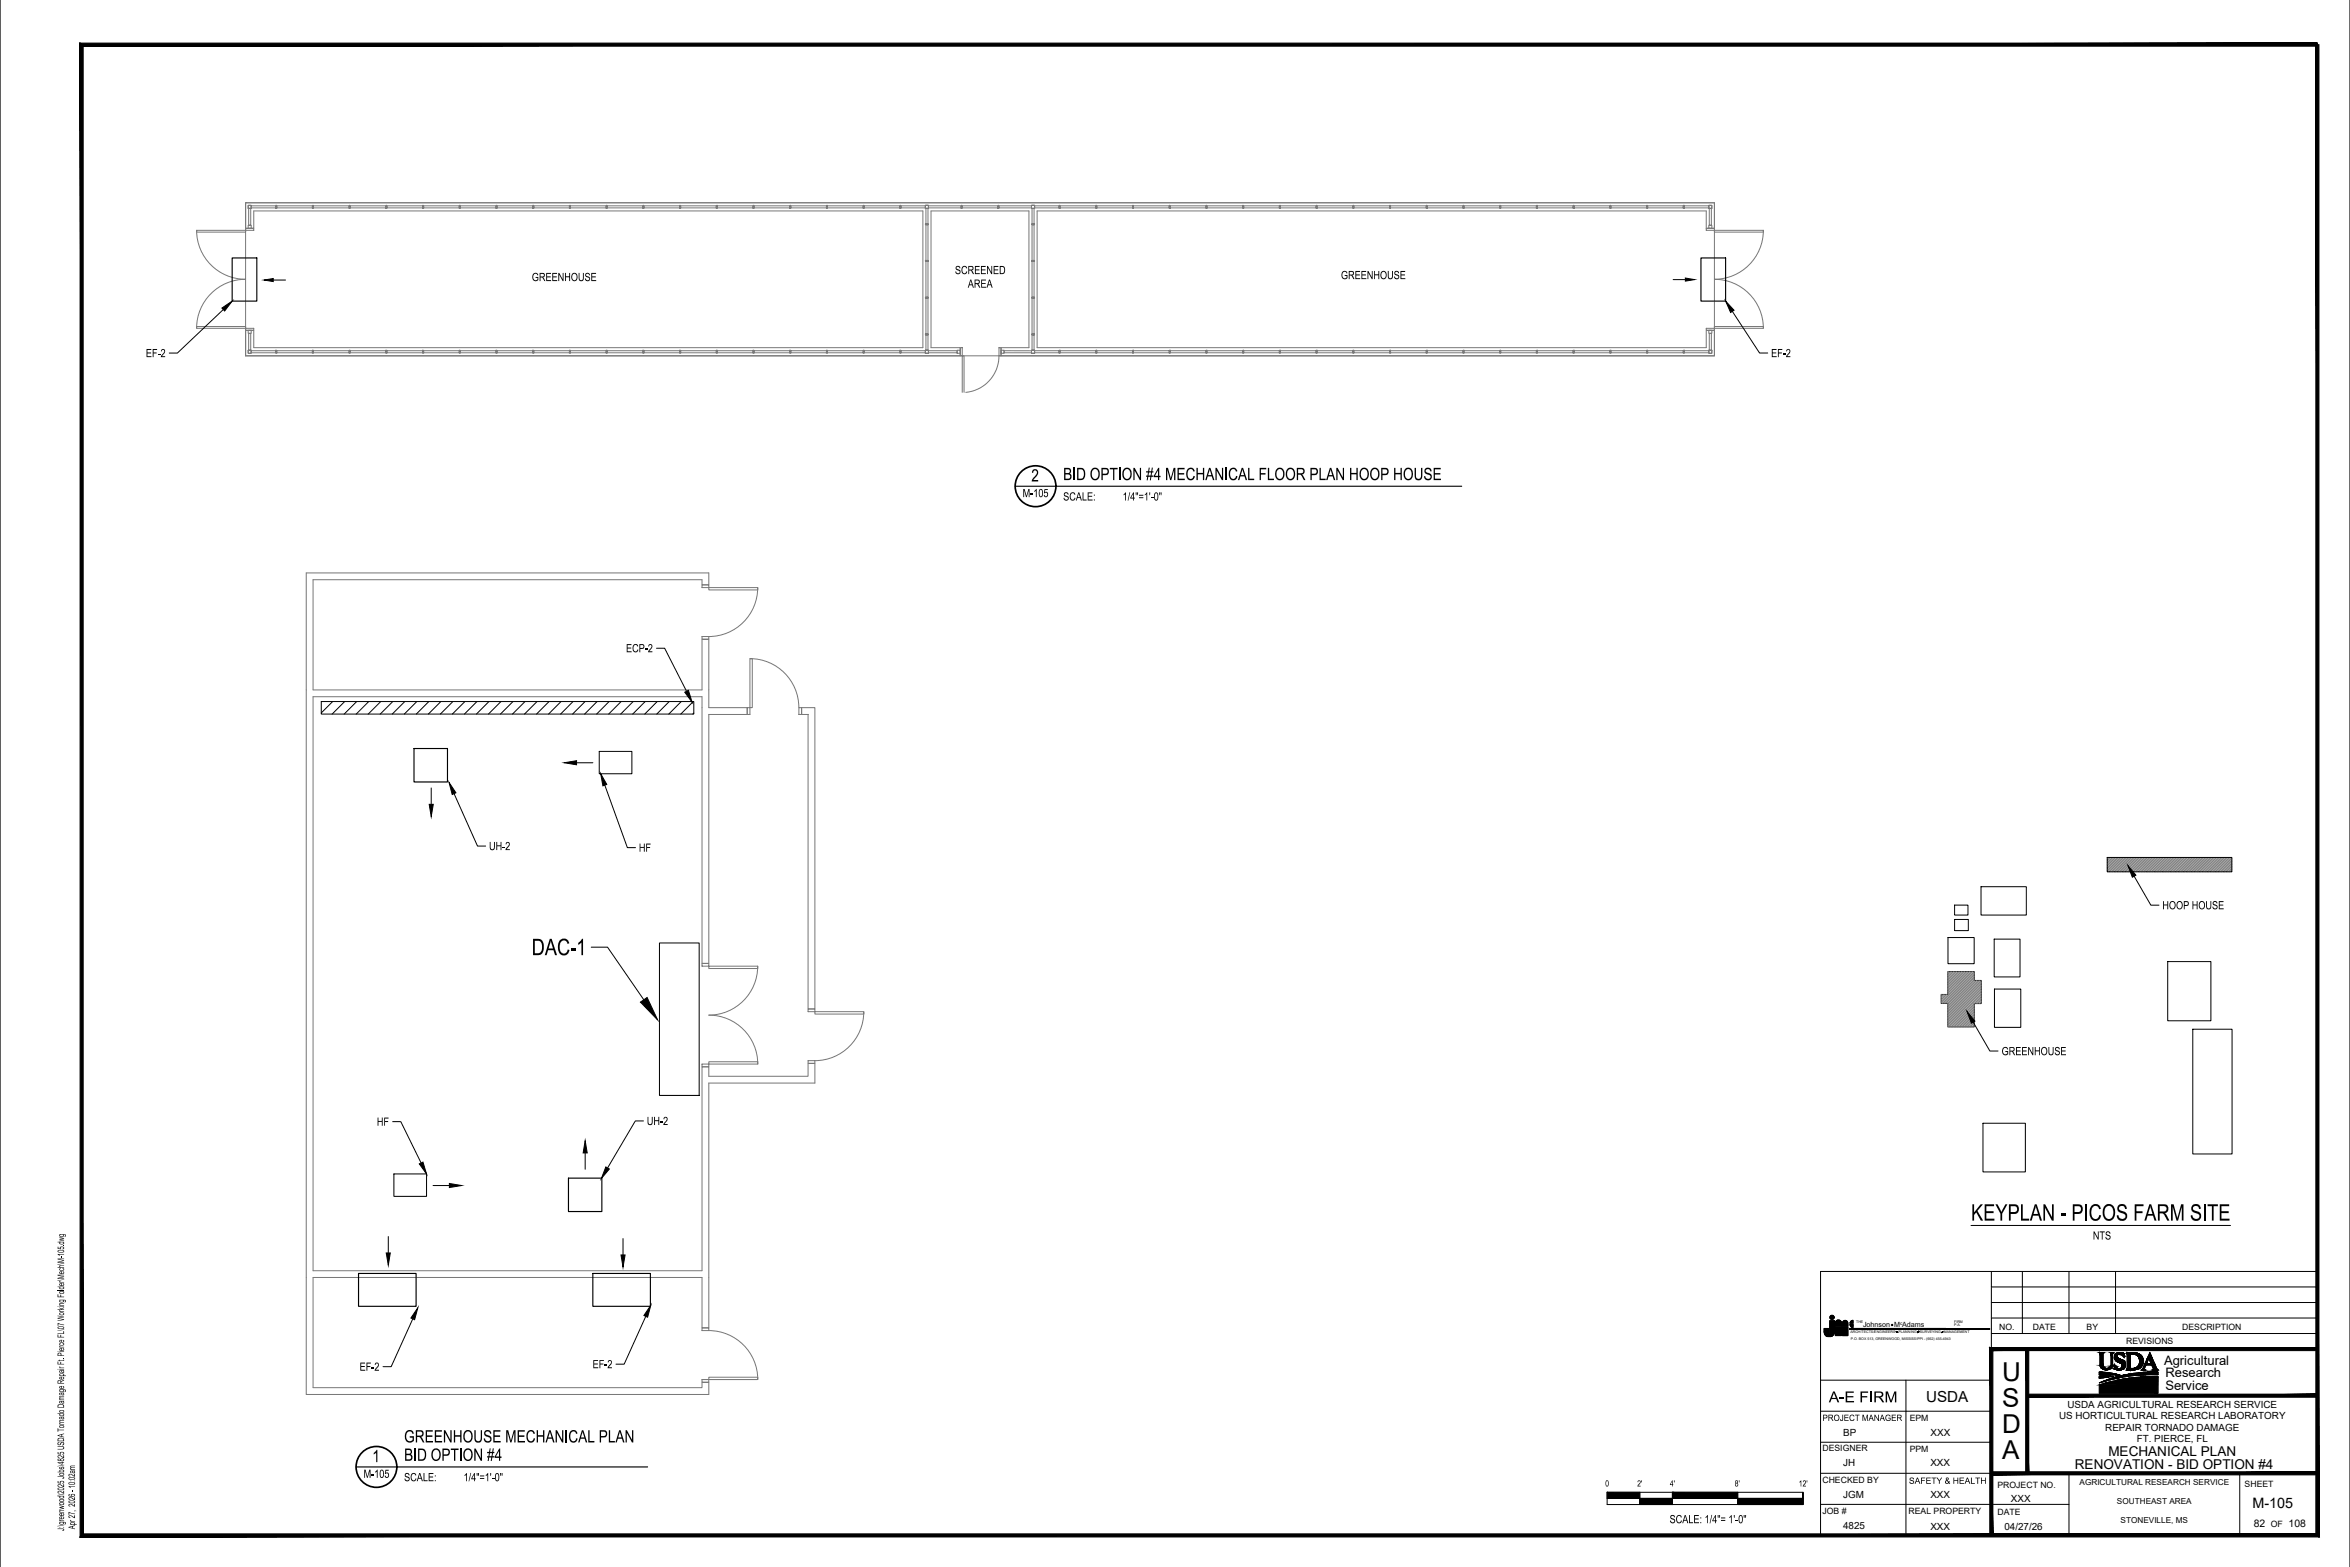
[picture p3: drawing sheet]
<svg xmlns="http://www.w3.org/2000/svg" width="914mm" height="610mm" viewBox="0 0 914 610" stroke-linecap="round" stroke-linejoin="round" font-family="sans-serif">
<defs><g id="words">
<g font-size="10.1">
<text x="779" y="537.4">U</text>
<text x="779" y="547.5">S</text>
<text x="779" y="557.6">D</text>
<text x="779" y="567.6">A</text>
</g>
<g font-size="9.9">
<text x="206.9" y="371.6">DAC-1</text>
<text x="766.9" y="474.9">KEYPLAN - PICOS FARM SITE</text>
</g>
<g font-size="7.4">
<text x="401.3" y="187.3">2</text>
<text x="413.7" y="186.8">BID OPTION #4 MECHANICAL FLOOR PLAN HOOP HOUSE</text>
<text x="157.2" y="561.1">GREENHOUSE MECHANICAL PLAN</text>
<text x="144.8" y="568.8">1</text>
<text x="157.2" y="568.3">BID OPTION #4</text>
</g>
<text font-size="6.6" x="711.6" y="545.5">A-E FIRM</text>
<text font-size="5.9" x="749.5" y="545.4">USDA</text>
<text font-size="5.6" x="876.5" y="586.6">M-105</text>
<g font-size="5.3">
<text x="820.4" y="566.5">MECHANICAL PLAN</text>
<text x="807.3" y="571.6">RENOVATION - BID OPTION #4</text>
</g>
<g font-size="5.1">
<text x="842.1" y="531">Agricultural</text>
<text x="842.6" y="535.7">Research</text>
<text x="842.6" y="540.6">Service</text>
</g>
<g font-size="5">
<text x="371.6" y="106.6">SCREENED</text>
<text x="206.9" y="109.3">GREENHOUSE</text>
<text x="376.6" y="111.9">AREA</text>
<text x="521.8" y="108.6">GREENHOUSE</text>
<text x="56.7" y="138.9">EF-2</text>
<text x="689.1" y="138.9">EF-2</text>
<text x="397.9" y="193.4">M-105</text>
<text x="413.7" y="194.7">SCALE:</text>
<text x="436.8" y="194.7">1/4&quot;=1'-0&quot;</text>
<text x="243.6" y="253.7">ECP-2</text>
<text x="190.3" y="330.7">UH-2</text>
<text x="248.6" y="331.3">HF</text>
<text x="841.4" y="353.7">HOOP HOUSE</text>
<text x="778.8" y="410.5">GREENHOUSE</text>
<text x="146.6" y="437.9">HF</text>
<text x="251.7" y="437.7">UH-2</text>
<text x="814.3" y="482.2">NTS</text>
<text x="139.9" y="533.3">EF-2</text>
<text x="230.6" y="532.3">EF-2</text>
<text x="141.5" y="574.9">M-105</text>
<text x="157.2" y="576.2">SCALE:</text>
<text x="180.4" y="576.2">1/4&quot;=1'-0&quot;</text>
<text x="649.6" y="592.6">SCALE: 1/4&quot;= 1'-0&quot;</text>
</g>
<g font-size="4.1">
<text x="877" y="594.1">82</text>
<text x="890.5" y="594.1">108</text>
</g>
<g font-size="4">
<text x="24.9" y="595.6" transform="rotate(-90 24.9 595.6)">J:\greenwood\2025 Jobs\4825 USDA Tornado Damage Repair Ft. Pierce FL\07 Working Folder\Mech\M-105.dwg</text>
<text x="29.2" y="594.8" transform="rotate(-90 29.2 594.8)">Apr 27, 2026 - 10:02am</text>
</g>
<g font-size="3.8">
<text x="804.5" y="547.6">USDA AGRICULTURAL RESEARCH SERVICE</text>
<text x="709.1" y="552.8">PROJECT MANAGER</text>
<text x="801.2" y="552.1">US HORTICULTURAL RESEARCH LABORATORY</text>
<text x="819.2" y="556.5">REPAIR TORNADO DAMAGE</text>
<text x="717.2" y="558.5">BP</text>
<text x="751.2" y="558.7">XXX</text>
<text x="831.4" y="561">FT. PIERCE, FL</text>
<text x="717.2" y="570.3">JH</text>
<text x="751.1" y="570.5">XXX</text>
<text x="742.8" y="577.2">SAFETY &amp; HEALTH</text>
<text x="717.2" y="582.7">JGM</text>
<text x="751.1" y="582.8">XXX</text>
<text x="782.4" y="584.5">XXX</text>
<text x="717.2" y="594.9">4825</text>
<text x="751.1" y="595">XXX</text>
<text x="779.9" y="595.2">04/27/26</text>
</g>
<g font-size="3.7">
<text x="624.6" y="578.3">0</text>
<text x="637.1" y="578.3">2'</text>
<text x="649.8" y="578.3">4'</text>
<text x="675" y="578.3">8'</text>
<text x="699.9" y="578.3">12'</text>
</g>
<g font-size="3.4">
<text x="777.9" y="517.3">NO.</text>
<text x="791" y="517.3">DATE</text>
<text x="811.9" y="517.3">BY</text>
<text x="849.1" y="517.2">DESCRIPTION</text>
<text x="827.3" y="522.8">REVISIONS</text>
<text x="743.1" y="552.9">EPM</text>
<text x="709.1" y="564.5">DESIGNER</text>
<text x="743.1" y="564.7">PPM</text>
<text x="709.1" y="576.9">CHECKED BY</text>
<text x="777.2" y="578.9">PROJECT NO.</text>
<text x="873.4" y="578.4">SHEET</text>
<text x="709.1" y="589.1">JOB #</text>
<text x="742.6" y="589">REAL PROPERTY</text>
<text x="777.2" y="589.2">DATE</text>
<text x="883.6" y="594.2">OF</text>
</g>
<g font-size="3.2">
<text x="809.2" y="577.6">AGRICULTURAL RESEARCH SERVICE</text>
<text x="823.7" y="585">SOUTHEAST AREA</text>
<text x="825.1" y="592.4">STONEVILLE, MS</text>
</g>
<text font-size="2.8" x="724.9" y="516.2">Johnson M Adams</text>
<text font-size="1.9" x="739.3" y="515.3">c</text>
<g font-size="1.4">
<text x="722.2" y="514.7">THE</text>
<text x="760.4" y="514.6">FIRM</text>
<text x="720" y="518.7">ARCHITECTS/ENGINEERS</text>
<text x="720.1" y="521.3">P.O. BOX 513, GREENWOOD, MISSISSIPPI - (662) 455-4943</text>
<text x="738.7" y="518.7">PLANNING</text>
<text x="747" y="518.7">SURVEYING</text>
<text x="756.4" y="518.7">MANAGEMENT</text>
<text x="760.4" y="516">P.A.</text>
</g>
</g></defs>
<!-- layer: A-Wall -->
<path d="M95.6 78.9h571.5v9.9h-3.2v-6.7h-260.4v53.2h260.4v-6.8h3.2v9.9h-277.6v-3.1h10.9v-53.2h-38.1v53.2h11.3v3.1h-278v-9.9h3.1v6.8h260.4v-53.2h-260.4v6.7h-3.1zM119.2 222.9h156.6v4.6h-2.6v-2h-151.4v42.9h151.4v-19.7h2.6v26.6h14.9v2.6h-14.9v96.9h-2.6v-103.8h-151.4v223.3h151.4v-79.3h2.6v3.7h38.6v-5h2.7v7.6h-41.3v95.3h-2.6v-19.6h-151.4v42.8h151.4v-2.1h2.6v4.8h-156.6zM311.9 275.3h5.2v117.2h-2.7v-114.6h-2.5z" fill="none" stroke="#767676" stroke-width=".39"/>
<!-- layer: A-Door -->
<g fill="none" stroke="#767676" stroke-width=".39">
<path d="M76.5 89.6a19.1 19.1 0 0 0 19.1 19 19.1 19.1 0 0 0-19.1 19.1M76.5 89.6h19.1v.7h-19.1zM95.6 88.8h3.1v.8h-3.1zM663.9 88.8h3.2v.8h-3.2zM667.1 89.6h19v.7h-19zM686.1 89.6a19.1 19.1 0 0 1-19 19 19.1 19.1 0 0 1 19 19.1M76.5 127h19.1v.7h-19.1zM95.6 127.7h3.1v.8h-3.1zM373.6 135.3h.8v3.1h-.8zM388.7 135.3h.8v3.1h-.8zM388.7 138.4a14.2 14.2 0 0 1-12.9 14.2M663.9 127.7h3.2v.8h-3.2z"/>
<path d="M667.1 127h19v.7h-19zM374.4 152.6v-14.2h.7v14.2M273.2 227.5h2.6v1.1h-2.6zM275.8 228.6h19.1v.9h-19.1zM294.8 228.6a19.1 19.1 0 0 1-19 19M273.2 247.6h2.6v1.1h-2.6zM291.8 256.2a19.1 19.1 0 0 1 19 19.1M291.8 256.2h.9v19.1h-.9zM290.7 275.3h1.1v2.6h-1.1zM310.9 275.3h1v2.6h-1zM273.2 374.8h2.6v1.1h-2.6zM275.8 375.9h19.1v.9h-19.1z"/>
<path d="M294.8 375.8a19.1 19.1 0 0 1-19 19.1 19.1 19.1 0 0 1 19.1 19M314.4 392.5h2.7v1.1h-2.7zM317.1 393.6h19v.9h-19zM336.1 393.6a19.1 19.1 0 0 1-19 19M273.2 414h2.6v1h-2.6zM275.8 413h19.1v1h-19.1zM314.4 412.6h2.7v1.1h-2.7zM273.2 516.6h2.6v1h-2.6zM275.8 517.6a19.1 19.1 0 0 1 19.1 19.1M273.2 536.7h2.6v1h-2.6zM275.8 535.8h19.1v.9h-19.1z"/>
</g>
<!-- layer: A-Detl-Thin -->
<path d="M90.3 100.4h9.6v16.7h-9.6zM661.9 100.4h9.5v16.7h-9.5zM161.1 291.2h13v13h-13zM221.2 458.3h13v13h-13zM139.5 495.4h22.4v12.8h-22.4zM230.7 495.4h22.4v12.8h-22.4z" fill="none" stroke="#000" stroke-width=".44"/>
<g fill="none" stroke="#000" stroke-width=".39">
<path d="M106.3 108.9h4.8M651 108.8h4.8M86.9 120.4l-17.9 17h-3.2M674.1 121.1l10.6 16.2h3.1M125 272.9h145v4.9h-145zM129.4 272.9l-4.4 4.4M134.1 272.9l-4.9 4.9M138.8 272.9l-4.9 4.9M143.5 272.9l-4.9 4.9M148.1 272.9l-4.8 4.9M152.8 272.9l-4.8 4.9M157.5 272.9l-4.9 4.9"/>
<path d="M162.2 272.9l-4.9 4.9M166.9 272.9l-4.9 4.9M171.5 272.9l-4.8 4.9M176.2 272.9l-4.9 4.9M180.9 272.9l-4.9 4.9M185.6 272.9l-4.9 4.9M190.2 272.9l-4.8 4.9M194.9 272.9l-4.8 4.9M199.6 272.9l-4.9 4.9M204.3 272.9l-4.9 4.9M209 272.9l-4.9 4.9M213.6 272.9l-4.8 4.9"/>
<path d="M218.3 272.9l-4.9 4.9M223 272.9l-4.9 4.9M227.6 272.9l-4.8 4.9M232.3 272.9l-4.8 4.9M237 272.9l-4.8 4.9M241.7 272.9l-4.9 4.9M246.4 272.9l-4.9 4.9M251 272.9l-4.8 4.9M255.7 272.9l-4.8 4.9M260.4 272.9l-4.9 4.9M265.1 272.9l-4.9 4.9M269.7 272.9l-4.8 4.9"/>
<path d="M270 277.4l-.4 .4M224.3 296.7h6.4M167.8 306.5v6.4M176.7 308.7l9.1 20.4h3.2M250.4 436.1h-3.2l-10.8 18.3M227.7 448.5v6.4M168.5 461.2h6.4M151.1 481.1v6.3M242.4 481.8v6.4M160.6 513.1l-8.4 18.6h-3.2M251.3 512.1l-8.4 18.6h-3.2"/>
</g>
<g fill="#000" stroke="#000" stroke-width=".39">
<path d="M86.3 119.8l4-2.7-2.9 3.9zM102.8 108.9l3.5-.5v1.1zM655.8 108.2l3.6 .6-3.6 .6zM671.4 117.1l3.3 3.6-1.3 .9zM219.6 296.7l4.7-.8v1.6zM167 312.9h1.6l-.8 4.8zM174.7 304.4l2.7 4-1.4 .7zM227.7 443.8l.8 4.7h-1.6zM235.7 454l1.4 .8-3.1 3.7zM174.9 460.4l4.7 .8-4.7 .8zM150.3 487.4h1.6l-.8 4.8zM241.6 488.2h1.6l-.8 4.8z"/>
<path d="M162.6 508.7l-1.3 4.7-1.4-.7zM253.2 507.8l-1.2 4.6-1.5-.6z"/>
</g>
<!-- layer: A-ANNO-NOTE -->
<path d="M266.4 269.3l1.5-.7 1.4 4.6zM233.7 300.9l2.4 4.3-1.5 .5zM249.2 389.8l2.6-1.8 4.1 8.8zM163.2 452.8l1.4-.7 1.4 4.6z" fill="#000" stroke="#000" stroke-width=".39"/>
<path d="M255.4 252.2h3.2l8.5 16.7M235.3 305.4l8.8 24.4h3.2M230 368.5h6.4l14.1 20.4M152.8 436.4h3.2l7.9 16" fill="none" stroke="#000" stroke-width=".39"/>
<!-- layer: PDF_Solid Fills -->
<path d="M233.2 292.3h12.7v8.7h-12.7zM256.6 366.8h15.5v59.3h-15.5zM153.3 456.7h12.7v8.7h-12.7z" fill="none" stroke="#000" stroke-width=".39"/>
<!-- layer: A-Detl-Thin -->
<path d="M95.6 78.9h571.5v59.5h-571.5z" fill="none" stroke="#767676" stroke-width=".39"/>
<!-- layer: A-Glaz-Curt -->
<g fill="none" stroke="#767676" stroke-width=".39">
<path d="M96.6 79.9h1.1v1.2h-1.1zM107.3 79.9h.4v1.2h-.4zM121.6 79.9h.4v1.2h-.4zM135.8 79.9h.4v1.2h-.4zM150.1 79.9h.4v1.2h-.4zM164.4 79.9h.4v1.2h-.4zM178.7 79.9h.4v1.2h-.4zM193 79.9h.4v1.2h-.4zM207.3 79.9h.4v1.2h-.4zM221.6 79.9h.4v1.2h-.4zM235.9 79.9h.4v1.2h-.4zM250.1 79.9h.4v1.2h-.4z"/>
<path d="M264.4 79.9h.4v1.2h-.4zM278.7 79.9h.4v1.2h-.4zM293 79.9h.4v1.2h-.4zM307.3 79.9h.4v1.2h-.4zM321.6 79.9h.4v1.2h-.4zM335.9 79.9h.4v1.2h-.4zM350.2 79.9h.4v1.2h-.4zM360.1 79.9h1.2v1.2h-1.2zM374 79.9h.4v1.2h-.4zM388.3 79.9h.4v1.2h-.4zM401.4 79.9h1.1v1.2h-1.1zM412.1 79.9h.4v1.2h-.4z"/>
<path d="M426.4 79.9h.4v1.2h-.4zM440.7 79.9h.3v1.2h-.3zM455 79.9h.3v1.2h-.3zM469.2 79.9h.4v1.2h-.4zM483.5 79.9h.4v1.2h-.4zM497.8 79.9h.4v1.2h-.4zM512.1 79.9h.4v1.2h-.4zM526.4 79.9h.4v1.2h-.4zM540.7 79.9h.4v1.2h-.4zM555 79.9h.3v1.2h-.3zM569.3 79.9h.3v1.2h-.3zM583.5 79.9h.4v1.2h-.4z"/>
<path d="M597.8 79.9h.4v1.2h-.4zM612.1 79.9h.4v1.2h-.4zM626.4 79.9h.4v1.2h-.4zM640.7 79.9h.4v1.2h-.4zM655 79.9h.4v1.2h-.4zM664.9 79.9h1.2v1.2h-1.2zM96.6 87.6h1.1v1.2h-1.1zM96.8 81.1h.8v6.5h-.8zM97.7 80.1h9.6v.8h-9.6zM107.7 80.1h13.9v.8h-13.9zM122 80.1h13.8v.8h-13.8zM136.2 80.1h13.9v.8h-13.9z"/>
<path d="M150.5 80.1h13.9v.8h-13.9zM164.8 80.1h13.9v.8h-13.9zM179.1 80.1h13.9v.8h-13.9zM193.4 80.1h13.9v.8h-13.9zM207.7 80.1h13.9v.8h-13.9zM222 80.1h13.9v.8h-13.9zM236.3 80.1h13.8v.8h-13.8zM250.5 80.1h13.9v.8h-13.9zM264.8 80.1h13.9v.8h-13.9zM279.1 80.1h13.9v.8h-13.9zM293.4 80.1h13.9v.8h-13.9zM307.7 80.1h13.9v.8h-13.9z"/>
<path d="M322 80.1h13.9v.8h-13.9zM336.3 80.1h13.9v.8h-13.9zM350.6 80.1h9.5v.8h-9.5zM360.1 87h1.2v.4h-1.2zM360.3 81.1h.8v5.9h-.8zM360.3 87.4h.8v13.9h-.8zM361.3 80.1h12.7v.8h-12.7zM374.4 80.1h13.9v.8h-13.9zM388.7 80.1h12.7v.8h-12.7zM401.4 87h1.1v.4h-1.1zM401.6 81.1h.8v5.9h-.8zM401.6 87.4h.8v13.9h-.8z"/>
<path d="M402.5 80.1h9.6v.8h-9.6zM412.5 80.1h13.9v.8h-13.9zM426.8 80.1h13.9v.8h-13.9zM441 80.1h14v.8h-14zM455.3 80.1h13.9v.8h-13.9zM469.6 80.1h13.9v.8h-13.9zM483.9 80.1h13.9v.8h-13.9zM498.2 80.1h13.9v.8h-13.9zM512.5 80.1h13.9v.8h-13.9zM526.8 80.1h13.9v.8h-13.9zM541.1 80.1h13.9v.8h-13.9zM555.3 80.1h14v.8h-14z"/>
<path d="M569.6 80.1h13.9v.8h-13.9zM583.9 80.1h13.9v.8h-13.9zM598.2 80.1h13.9v.8h-13.9zM612.5 80.1h13.9v.8h-13.9zM626.8 80.1h13.9v.8h-13.9zM641.1 80.1h13.9v.8h-13.9zM655.4 80.1h9.5v.8h-9.5zM664.9 87.6h1.2v1.2h-1.2zM665.1 81.1h.8v6.5h-.8zM360.1 101.3h1.2v.4h-1.2zM360.1 115.6h1.2v.4h-1.2zM360.3 101.7h.8v13.9h-.8z"/>
<path d="M360.3 116h.8v13.9h-.8zM401.4 101.3h1.1v.4h-1.1zM401.4 115.6h1.1v.4h-1.1zM401.6 101.7h.8v13.9h-.8zM401.6 116h.8v13.9h-.8zM96.6 136.2h1.1v1.2h-1.1zM96.6 128.5h1.1v1.2h-1.1zM96.8 129.7h.8v6.5h-.8zM97.7 136.4h9.6v.8h-9.6zM107.3 136.2h.4v1.2h-.4zM107.7 136.4h13.9v.8h-13.9zM121.6 136.2h.4v1.2h-.4z"/>
<path d="M122 136.4h13.8v.8h-13.8zM135.8 136.2h.4v1.2h-.4zM136.2 136.4h13.9v.8h-13.9zM150.1 136.2h.4v1.2h-.4zM150.5 136.4h13.9v.8h-13.9zM164.4 136.2h.4v1.2h-.4zM164.8 136.4h13.9v.8h-13.9zM178.7 136.2h.4v1.2h-.4zM179.1 136.4h13.9v.8h-13.9zM193 136.2h.4v1.2h-.4zM193.4 136.4h13.9v.8h-13.9zM207.3 136.2h.4v1.2h-.4z"/>
<path d="M207.7 136.4h13.9v.8h-13.9zM221.6 136.2h.4v1.2h-.4zM222 136.4h13.9v.8h-13.9zM235.9 136.2h.4v1.2h-.4zM236.3 136.4h13.8v.8h-13.8zM250.1 136.2h.4v1.2h-.4zM250.5 136.4h13.9v.8h-13.9zM264.4 136.2h.4v1.2h-.4zM264.8 136.4h13.9v.8h-13.9zM278.7 136.2h.4v1.2h-.4zM279.1 136.4h13.9v.8h-13.9zM293 136.2h.4v1.2h-.4z"/>
<path d="M293.4 136.4h13.9v.8h-13.9zM307.3 136.2h.4v1.2h-.4zM307.7 136.4h13.9v.8h-13.9zM321.6 136.2h.4v1.2h-.4zM322 136.4h13.9v.8h-13.9zM335.9 136.2h.4v1.2h-.4zM336.3 136.4h13.9v.8h-13.9zM350.2 136.2h.4v1.2h-.4zM350.6 136.4h9.5v.8h-9.5zM360.1 136.2h1.2v1.3h-1.2zM360.1 129.9h1.2v.4h-1.2zM360.1 136.2h1.2v1.2h-1.2z"/>
<path d="M360.3 130.3h.8v5.9h-.8zM361.3 136.4h11.1v.8h-11.1zM372.4 136.2h1.2v1.2h-1.2zM389.5 136.2h1.2v1.2h-1.2zM390.7 136.4l10.7 .1v.7h-10.7zM401.4 136.2h1.1v1.3h-1.1zM401.4 129.9h1.1v.4h-1.1zM401.6 130.3h.8v5.9h-.8zM402.5 136.4h9.6v.8h-9.6zM412.1 136.2h.4v1.2h-.4zM412.5 136.4h13.9v.8h-13.9zM426.4 136.2h.4v1.2h-.4z"/>
<path d="M426.8 136.4h13.9v.8h-13.9zM440.7 136.2h.3v1.2h-.3zM441 136.4h14v.8h-14zM455 136.2h.3v1.2h-.3zM455.3 136.4h13.9v.8h-13.9zM469.2 136.2h.4v1.2h-.4zM469.6 136.4h13.9v.8h-13.9zM483.5 136.2h.4v1.2h-.4zM483.9 136.4h13.9v.8h-13.9zM497.8 136.2h.4v1.2h-.4zM498.2 136.4h13.9v.8h-13.9zM512.1 136.2h.4v1.2h-.4z"/>
<path d="M512.5 136.4h13.9v.8h-13.9zM526.4 136.2h.4v1.2h-.4zM526.8 136.4h13.9v.8h-13.9zM540.7 136.2h.4v1.2h-.4zM541.1 136.4h13.9v.8h-13.9zM555 136.2h.3v1.2h-.3zM555.3 136.4h14v.8h-14zM569.3 136.2h.3v1.2h-.3zM569.6 136.4h13.9v.8h-13.9zM583.5 136.2h.4v1.2h-.4zM583.9 136.4h13.9v.8h-13.9zM597.8 136.2h.4v1.2h-.4z"/>
<path d="M598.2 136.4h13.9v.8h-13.9zM612.1 136.2h.4v1.2h-.4zM612.5 136.4h13.9v.8h-13.9zM626.4 136.2h.4v1.2h-.4zM626.8 136.4h13.9v.8h-13.9zM640.7 136.2h.4v1.2h-.4zM641.1 136.4h13.9v.8h-13.9zM655 136.2h.4v1.2h-.4zM655.4 136.4h9.5v.8h-9.5zM664.9 136.2h1.2v1.2h-1.2zM664.9 128.5h1.2v1.2h-1.2zM665.1 129.7h.8v6.5h-.8z"/>
</g>
<!-- layer: A-Wall -->
<path d="M819.9 333.6h48.5v5.6h-48.5zM760.5 352.1h5.2v3.9h-5.2zM760.5 357.7h5.4v4.3h-5.4zM770.8 345h17.7v11h-17.7zM757.9 378h10.3v3.4h2.7v9h-2.7v9.1h-10.3v-9.2h-2.6v-3.4h2.6zM758 364.7h10.2v10.2h-10.2zM775.9 365.3h10.1v14.7h-10.1zM843.5 374.1h16.8v23h-16.8zM776.1 384.8h10.2v14.9h-10.2zM853.2 400.4h15.3v48.5h-15.3zM771.6 437h16.5v18.9h-16.5z" fill="none" stroke="#000" stroke-width=".39"/>
<!-- layer: A-Wall-PATT -->
<g fill="none" stroke="#767676" stroke-width=".39">
<path d="M820.1 333.6l-.2 .1M820.7 333.6l-.8 .8M821.4 333.6l-1.5 1.4M822 333.6l-2.1 2M822.6 333.6l-2.7 2.6M823.2 333.6l-3.3 3.3M823.8 333.6l-3.9 3.9M824.5 333.6l-4.6 4.5M825.1 333.6l-5.2 5.1M825.7 333.6l-5.6 5.6M826.3 333.6l-5.6 5.6M827 333.6l-5.6 5.6"/>
<path d="M827.6 333.6l-5.6 5.6M828.2 333.6l-5.6 5.6M828.8 333.6l-5.6 5.6M829.5 333.6l-5.6 5.6M830.1 333.6l-5.6 5.6M830.7 333.6l-5.6 5.6M831.3 333.6l-5.6 5.6M832 333.6l-5.6 5.6M832.6 333.6l-5.6 5.6M833.2 333.6l-5.6 5.6M833.8 333.6l-5.6 5.6M834.5 333.6l-5.6 5.6"/>
<path d="M835.1 333.6l-5.6 5.6M835.7 333.6l-5.6 5.6M836.3 333.6l-5.6 5.6M837 333.6l-5.7 5.6M837.6 333.6l-5.6 5.6M838.2 333.6l-5.6 5.6M838.8 333.6l-5.6 5.6M839.4 333.6l-5.6 5.6M840.1 333.6l-5.6 5.6M840.7 333.6l-5.6 5.6M841.3 333.6l-5.6 5.6M841.9 333.6l-5.6 5.6"/>
<path d="M842.6 333.6l-5.6 5.6M843.2 333.6l-5.6 5.6M843.8 333.6l-5.6 5.6M844.4 333.6l-5.6 5.6M845.1 333.6l-5.7 5.6M845.7 333.6l-5.6 5.6M846.3 333.6l-5.6 5.6M846.9 333.6l-5.6 5.6M847.5 333.6l-5.6 5.6M848.2 333.6l-5.6 5.6M848.8 333.6l-5.6 5.6M849.4 333.6l-5.6 5.6"/>
<path d="M850 333.6l-5.6 5.6M850.7 333.6l-5.6 5.6M851.3 333.6l-5.6 5.6M851.9 333.6l-5.6 5.6M852.5 333.6l-5.6 5.6M853.2 333.6l-5.6 5.6M853.8 333.6l-5.6 5.6M854.4 333.6l-5.6 5.6M855 333.6l-5.6 5.6M855.7 333.6l-5.6 5.6M856.3 333.6l-5.6 5.6M856.9 333.6l-5.6 5.6"/>
<path d="M857.5 333.6l-5.6 5.6M858.1 333.6l-5.5 5.6M858.8 333.6l-5.6 5.6M859.4 333.6l-5.6 5.6M860 333.6l-5.6 5.6M860.6 333.6l-5.6 5.6M861.3 333.6l-5.6 5.6M861.9 333.6l-5.6 5.6M862.5 333.6l-5.6 5.6M863.1 333.6l-5.6 5.6M863.8 333.6l-5.6 5.6M864.4 333.6l-5.6 5.6"/>
<path d="M865 333.6l-5.6 5.6M865.6 333.6l-5.6 5.6M866.3 333.6l-5.6 5.6M866.9 333.6l-5.6 5.6M867.5 333.6l-5.6 5.6M868.1 333.6l-5.6 5.6M868.4 333.9l-5.2 5.3M868.4 334.5l-4.6 4.7M868.4 335.1l-4 4.1M868.4 335.8l-3.4 3.4M868.4 336.4l-2.7 2.8M868.4 337l-2.1 2.2"/>
<path d="M868.4 337.6l-1.5 1.6M868.4 338.2l-.9 1M868.4 338.9l-.2 .3M758.3 378l-.4 .3M758.9 378l-1 .9M759.5 378l-1.6 1.5M760.1 378l-2.2 2.1M760.8 378l-2.9 2.8M761.4 378l-3.5 3.4M762 378l-4.1 4M762.6 378l-4.7 4.6M763.2 378l-5.3 5.3"/>
<path d="M763.9 378l-6 5.9M764.5 378l-6.6 6.5M765.1 378l-7.2 7.1M765.7 378l-7.8 7.7M766.4 378l-8.5 8.4M767 378l-11.7 11.6M767.6 378l-12.3 12.2M768.2 378l-12.4 12.3M768.2 378.6l-11.7 11.7M768.2 379.2l-11.1 11.1M768.2 379.9l-10.5 10.4M755.6 386.9l-.3 .2"/>
<path d="M756.2 386.9l-.9 .8M756.8 386.9l-1.5 1.4M757.4 386.9l-2.1 2.1M768.2 380.5l-10.3 10.2M768.2 381.1l-10.3 10.3M768.2 391.1l-8.4 8.4M768.2 391.7l-7.8 7.8M768.2 392.3l-7.2 7.2M768.2 393l-6.5 6.5M768.2 393.6l-5.9 5.9M768.2 394.2l-5.3 5.3M768.2 394.8l-4.7 4.7"/>
<path d="M768.2 395.5l-4 4M768.2 396.1l-3.4 3.4M768.2 396.7l-2.8 2.8M768.2 397.3l-2.2 2.2M768.2 397.9l-1.5 1.6M768.2 398.6l-.9 .9M768.2 399.2l-.3 .3M768.5 381.4l-10.6 10.6M769.1 381.4l-11.2 11.2M769.7 381.4l-11.8 11.8M770.4 381.4l-12.5 12.4M770.9 381.5l-13 13"/>
<path d="M770.9 382.1l-13 13M770.9 382.7l-13 13M770.9 383.3l-13 13M770.9 384l-13 13M770.9 384.6l-13 13M770.9 385.2l-13 13M770.9 385.8l-13 13M770.9 386.5l-13 13M770.9 387.1l-12.4 12.4M770.9 387.7l-11.7 11.8M770.9 388.3l-2 2.1M770.9 389l-1.4 1.4"/>
<path d="M770.9 389.6l-.8 .8M770.9 390.2l-.2 .2"/>
</g>
<!-- layer: TB -->
<g fill="none" stroke="#000" stroke-width=".39">
<path d="M774.8 494.6v30.2M786.9 494.6v24.2M805.1 494.6v24.2M823.2 494.6v24.2M901.7 494.6h-193.3v102.7M709.8 518h1.9M709.8 517.9h1.9M709.8 517.7h1.9M709.8 517.6h1.9M709.8 517.5h1.9M709.8 517.3h1.9M709.8 517.2h1.9"/>
<path d="M709.8 517.1h1.9M709.8 516.9h1.9M709.8 518v-1.2h1.9v3.2M709.8 518v.3M709.8 518.3l.3 .9M709.8 518.3h1.9M709.8 518.1h1.9M709.8 518.4h1.9M709.8 518.5h1.9M709.9 518.7h1.8M709.9 518.8h1.8M710 518.9h1.7"/>
<path d="M710 519h1.7M710.1 519.2l.1 .2M710.1 519.2h1.6M710.2 519.3h1.5M710.2 519.4l.4 .4M710.3 519.5h1.4M710.4 519.6h1.3M710.6 519.7h1.1M710.6 519.7l.2 .2M710.8 519.9h.9M710.8 519.9h1.9M711.7 519.6h.1"/>
<path d="M712 518.8h1.7M712 515.9h1.8M712 515.8h1.8M712 515.7h1.8M712 519h1.6M712 518.7h1.7M712 518.4h1.8M712 518.3h1.8M712 518h1.8M712 517.9h1.8M712 517.6h1.8M712 517.4h1.8"/>
<path d="M712 517.2h1.8M712 517.1h1.8M712 517h1.8M712 516.8h1.8M712 516.6h1.8M712 516.4h1.8M712 516.2h1.8M712 515.5h1.8M712 515.3h1.8M712 513.9h1.8M712 514.1h1.8M712 514.4h1.8"/>
<path d="M712 514.5h1.8M712 514.7h1.8M712 514.2h1.8M712 514.6h1.8M712 514.9h1.8M712 515h1.8M712 515.4h1.8M712 518.6h1.7M712 518.2h1.8M712 517.8h1.8M712 517.5h1.8M712 516.7h1.8"/>
<path d="M712 516.3h1.8M712 516.1h1.8M712 515.1h1.8M712 519.5h1.3M712 519.2h1.5M712 519.6h1.1M712 519.8h.9M712 512.4h1.7M712 512.6h1.7M712 512.3h1.7M712 512.7h1.7M712.1 512.2h1.5"/>
<path d="M712.1 512.8h1.5M712.2 513h1.3M712.2 512h1.3M712.3 511.9h1.1M712.3 513.1h1.1M712.4 513.2h.9M712.5 511.8h.7M713.4 519.3l-1.1 .7M713.5 519.1l-.1 .2h-1.4M713.7 518.6l-.2 .5h-1.5M713.8 518l-.1 .6M713.8 518v-4.2h-1.8v6.2"/>
<path d="M714.1 514.7v1.2h2.5M714.1 516.3h2.5v3.3h-2.5zM714.1 518.8h2.5M714.1 515.9h2.5M714.1 515.8h2.5M714.1 515.7h2.5M714.1 519h2.5M714.1 518.5h2.5M714.1 518.4h2.5M714.1 518.1h2.5M714.1 517.9h2.5M714.1 517.7h2.5"/>
<path d="M714.1 517.6h2.5M714.1 517.4h2.5M714.1 517.3h2.5M714.1 517.2h2.5M714.1 516.9h2.5M714.1 516.6h2.5M714.1 516.5h2.5M714.1 515.5h2.5M714.1 515.3h2.5M714.1 514.7h2.5M714.1 514.9h2.5M714.1 515h2.5"/>
<path d="M714.1 515.4h2.5M714.1 518.6h2.5M714.1 518.2h2.5M714.1 517.8h2.5M714.1 516.8h2.5M714.1 516.4h2.5M714.1 515.1h2.5M714.1 518.9h2.5M714.1 517h2.5M714.1 519.5h2.5M714.1 519.4h2.5M714.1 519.3h2.5"/>
<path d="M714.1 519.2h2.5M714.1 514.7a1.22 1.22 0 0 1 1.2-1.2 1.22 1.22 0 0 1 1.3 1.2M714.1 514.6h2.5M714.2 514.5h2.4M714.2 514.4h2.3M714.2 514.2h2.2M714.3 514.1h2.1M714.4 513.9h1.9M714.5 513.8h1.7M714.7 513.7h1.3M715 513.5h.7M716.6 514.7v1.2"/>
<path d="M716.9 514.7a1.05 1.05 0 0 1 1-1 1.05 1.05 0 0 1 1.1 1M716.9 514.7v1.2h2.1M716.9 516.3h2.1v3.3h-2.1zM716.9 518.8h2.1M716.9 515.9h2.1M716.9 515.8h2.1M716.9 515.6h2.1M716.9 515.5h2.1M716.9 519h2.1M716.9 518.9h2.1M716.9 518.6h2.1M716.9 518.5h2.1"/>
<path d="M716.9 518.4h2.1M716.9 518.3h2.1M716.9 518.1h2.1M716.9 518h2.1M716.9 517.9h2.1M716.9 517.7h2.1M716.9 517.6h2.1M716.9 517.5h2.1M716.9 517.3h2.1M716.9 517.2h2.1M716.9 517.1h2.1M716.9 516.9h2.1"/>
<path d="M716.9 516.8h2.1M716.9 516.7h2.1M716.9 516.6h2.1M716.9 516.4h2.1M716.9 516.3h2.1M716.9 515.2h2.1M716.9 514.7h2.1M716.9 514.9h2.1M716.9 515h2.1M716.9 515.1h2.1M716.9 515.4h2.1M716.9 519.6h2.1"/>
<path d="M716.9 519.5h2.1M716.9 519.3h2.1M716.9 519.2h2.1M716.9 514.6h2.1M716.9 514.5h2.1M717 514.3h1.9M717 514.2h1.9M717.1 514.1h1.7M717.3 513.9h1.4M717.4 513.8h1.1M717.8 513.7h.3M719 514.7v1.2"/>
<path d="M719.7 516.8h37.5M719.9 515.3h1.1M719.9 515.5h1.1M719.9 514.7h1.1M719.9 515.6l-.1-.4h1.2v1.2l-.7-.2M719.9 515.6h1.1M719.9 514.5h1.1M719.9 515.6l.1 .1M719.9 514.4v.2M720 515.7h1M720 514.4h1M720 515.7l1 .1"/>
<path d="M720 514.2l-.1 .2M720.1 515.9l.2 .3M720.1 514.1h.9M720.1 514.1l.9 .2M720.1 516h.9M720.2 516.1h.8M720.3 513.9h.7M720.4 513.8l-.2 .2M720.4 513.9l.6-.3v1.2h-1.1v-.2M720.4 516.2h.6M721 514l-.9 .1M774.8 518.8h126.9"/>
<path d="M774.8 512.7h126.9M774.8 506.7h126.9M774.8 500.7h126.9M708.4 536.9h66.4M741.6 536.9v60.4M816.8 538a53 53 0 0 1 22.9-4.2v1l-6.2 .1-6.2 .6-6 1.2zM816.8 533.8l4.5 .3 3.5 .9-7.9-.3zM816.9 535.4h5.6l-5.6 .8v-.8M816.9 538.8l4.4-1.3 6.1-1.2 6.1-.6 6.2-.1v6.4h-22.8zM818.3 526.6l.4-.4h-1.9l.3 .3v4.7M822 526.6v4.6a2.64 2.64 0 0 1-2.5 1.8 2.64 2.64 0 0 1-2.4-1.8M822.3 526.2l-.3 .4"/>
<path d="M822.3 526.2h-1.1l.2 .3v4.7a1.57 1.57 0 0 1-1.5 1.2 1.57 1.57 0 0 1-1.6-1.2v-4.6M823.2 526.8l1.1-.6 2.1 .3v1.4l-.5-.8-1-.5-.8 .3-.3 .6 .3 .7 2.2 1.2 .6 .8v1.4l-1 1.1-1.6 .3-1.5-.5v-1.6l.4 .9 1 .6 1-.1 .6-.8-.3-1-1.9-1.1-.7-.7-.1-.9zM827.5 526.2l3.5 .1 2 .9 .7 1 .2 1.2-.1 1.1-.6 1.1-2 1.2-3.8 .2 .3-.5zM829 526.7l1.9 .2 1 .6 .5 .9 .1 2.1-.5 .9-.9 .8-2.1 .2zM834.4 532.4l.6-1.3h2.2l.7 1.5-.4 .3 2.2 .1-.4-.4M836.1 528.5l.9 2h-1.8zM836.5 526.2l2.8 6.4-2.8-6.4-2.8 6.3-.4 .4 1.5 .1-.4-.6M708.4 549h66.4M708.4 561.1h66.4M708.4 573.2h66.4M805.1 573.2v24.1M871.5 573.2v24.1"/>
<path d="M708.4 585.2h66.4M775 585.2h30.1"/>
<circle cx="712.8" cy="512.5" r=".84"/>
<circle cx="736.2" cy="515.5" r=".26"/>
</g>
<g fill="#000" stroke="#000" stroke-width=".39">
<path d="M816.9 533.8h1.3zM816.9 534.7h.7zM816.9 536.2h.2zM816.9 538l1.6-.5zM818.1 535.3h2.5zM822.9 532.6h3.1zM823.2 529.1h2.6zM823.5 529.4h2.7zM824 529.7h2.6zM824.2 534.9l.6 .1zM824.6 532.5h1.6zM824.8 530.1h2z"/>
<path d="M824.7 526.2h.2zM825.1 530.2h1.8zM825.3 532.3h1.1zM825.4 532.2h1.1zM825.4 530.5h1.6zM830.2 532.4h2zM830.3 526.7h2zM830.6 526.8h1.8zM830.7 532.3h1.6zM831.1 527h1.6zM832.3 528.3h1.4zM832.4 528.5h1.4z"/>
<path d="M837.4 534.8h2.3zM835.2 535.6h4.5zM835.8 533.8h3.2z"/>
<path d="M901.1 17.4l1.2 580.5v-580.5zM901.1 17.4l1.2 580.5-1.2-1.2zM31.2 597.9h871.1l-1.2-1.2zM31.2 597.9l1.2-1.2h868.7zM31.2 16.8v581.1l1.2-1.2zM31.2 16.8l1.2 1.2v578.7zM31.2 16.8l1.2 1.2 869.3-1.2zM32.4 18l869.3-1.2v1.2z"/>
<path d="M719.7 516.9h54.5zM719.7 517.1l54.5-.2z"/>
<path d="M719.7 516.9h54.5zM719.7 517.1l54.5-.2z"/>
<path d="M738 518.1l.1 .1zM738 518.1l.1 .1z"/>
<path d="M738.1 518.1l.2 .1zM738.1 518.1l.2 .1z"/>
<path d="M746.3 518v.2zM746.4 518l-.1 .2zM746.4 518v.2zM746.4 518.2h.2z"/>
<path d="M755.7 518.1h.2zM755.7 518.3l.2-.2zM755.9 518.1l-.2 .2z"/>
<path d="M816.9 533.8l2.6 .1zM816.9 533.8l2.6 .1z"/>
<path d="M817.1 526.6l1.2 4.6v-4.6zM817.1 526.6l1.2 4.6h-1.2z"/>
<path d="M817.1 531.2l1.4 .3-.2-.3zM817.1 531.2l1.4 .3h-1.3z"/>
<path d="M817.1 526.5h1.3zM817.1 526.5l1.2 .1z"/>
<path d="M817.1 526.5h1.3zM817.1 526.5h1.3z"/>
<path d="M817.1 526.5h1.3zM817.1 526.5h1.3z"/>
<path d="M817.1 526.4h1.4zM817.1 526.4l1.3 .1z"/>
<path d="M817.2 531.5l1.3 .1zM817.2 531.5l1.3 .1z"/>
<path d="M817.1 526.4h1.4zM817.1 526.4h1.4z"/>
<path d="M817 526.4h1.5zM817 526.4h1.5z"/>
<path d="M817.3 531.6l1.3 .1zM817.3 531.6l1.3 .1z"/>
<path d="M817 526.3h1.5zM817 526.3l1.5 .1z"/>
<path d="M817 526.3h1.6zM817 526.3h1.5z"/>
<path d="M817 526.3h1.6zM817 526.3h1.6z"/>
<path d="M817.4 531.7l1.4 .3-.2-.3zM817.4 531.7l1.4 .3h-1.3z"/>
<path d="M816.9 526.3h1.7zM816.9 526.3h1.7z"/>
<path d="M816.9 526.2h1.8zM816.9 526.2l1.7 .1z"/>
<path d="M816.9 535.9l.2 .3 1.6-.3zM816.9 535.9l.2 .3z"/>
<path d="M817.5 532h1.3zM817.5 532h1.3z"/>
<path d="M817.5 532l1.5 .2zM817.5 532l1.5 .2z"/>
<path d="M816.9 534.7h1.9zM816.9 534.7h.7z"/>
<path d="M817.7 532.2l1.6 .1zM817.7 532.2l1.6 .1z"/>
<path d="M818.5 537.3v.2l.6-.2zM818 537.5l.5-.2z"/>
<path d="M818.7 537.3h.6zM818.5 537.3h.6z"/>
<path d="M817.9 532.3h1.4zM817.9 532.3h1.4z"/>
<path d="M817.9 532.3l1.7 .1zM817.9 532.3l1.7 .1z"/>
<path d="M816.9 533.9l4 .2zM816.9 533.9l4 .2z"/>
<path d="M818 532.4h1.8zM818 532.4h1.8z"/>
<path d="M818 532.4h1.9zM818 532.4h1.9z"/>
<path d="M819.1 532.9h.9zM819.1 532.9l.5 .1z"/>
<path d="M818.7 532.8h1.8zM818.7 532.8l1.3 .1z"/>
<path d="M818.1 535.3l3.3 .1zM816.9 535.4h4.5z"/>
<path d="M816.9 535.7l1.8 .2 1.9-.2zM816.9 535.7l1.8 .2h-1.8z"/>
<path d="M816.9 534.1l5.3 .2zM816.9 534.1l5.3 .2h-5.3z"/>
<path d="M818.2 532.6h2.7zM818.2 532.6l2.3 .2z"/>
<path d="M819.9 532.4h1.2zM819.9 532.4h1.2z"/>
<path d="M818 532.4h3.1zM818 532.4l2.9 .2z"/>
<path d="M820.2 532.4h1zM819.9 532.4h1.2z"/>
<path d="M820.4 532.3h.8zM820.2 532.4h1z"/>
<path d="M820.5 532.3h.8zM820.4 532.3h.8z"/>
<path d="M819.3 537.3l2-.6h-1.2zM818.7 537.3l1.4-.6-.8 .6z"/>
<path d="M816.9 535.4h5.6zM816.9 535.4h5.6z"/>
<path d="M820.7 532.2h.7zM820.5 532.3h.8z"/>
<path d="M821 532h.6zM821 532h.6z"/>
<path d="M820.9 532h.7zM820.7 532.2h.7z"/>
<path d="M821.2 531.7l.4 .3 .2-.3zM821.2 531.7l.4 .3h-.6z"/>
<path d="M821.2 531.6h.6zM821.2 531.6l.6 .1z"/>
<path d="M820.5 536.6h1.4zM820.1 536.7h1.2z"/>
<path d="M821.3 531.5h.6zM821.3 531.5l.5 .1z"/>
<path d="M821.4 526.6l.6 4.6v-4.6zM821.4 526.6l.6 4.6h-.6z"/>
<path d="M821.4 531.2l.5 .3 .1-.3zM821.4 531.2l.5 .3h-.6z"/>
<path d="M821.4 526.5h.7zM821.4 526.5l.6 .1z"/>
<path d="M821.4 526.5h.7zM821.4 526.5h.7z"/>
<path d="M821.4 526.5h.7zM821.4 526.5h.7z"/>
<path d="M821.4 526.4h.7zM821.4 526.4l.7 .1z"/>
<path d="M821.4 526.4h.8zM821.4 526.4h.7z"/>
<path d="M816.9 534.3l6.6 .3-1.3-.3zM816.9 534.3l6.6 .3h-6.6z"/>
<path d="M821.4 526.4h.8zM821.4 526.4h.8z"/>
<path d="M821.3 526.3h.9zM821.3 526.3l.9 .1z"/>
<path d="M821.3 526.3h.9zM821.3 526.3h.9z"/>
<path d="M821.3 526.3h1zM821.3 526.3h.9z"/>
<path d="M821.2 526.3h1.1zM821.2 526.3h1.1z"/>
<path d="M821.2 526.2h1.1zM821.2 526.2l1.1 .1z"/>
<path d="M816.9 535.4l3.7 .3 1.9-.3zM816.9 535.4l3.7 .3h-3.7z"/>
<path d="M822.8 527.8h1zM822.8 527.8h1z"/>
<path d="M822.8 527.6h1zM822.8 527.6h1z"/>
<path d="M822.8 531.3h.2zM822.8 531.3h.2z"/>
<path d="M822.8 531.3l.2 .1zM822.8 531.3l.2 .1z"/>
<path d="M822.8 531.4l.2 .1zM822.8 531.4l.2 .1z"/>
<path d="M822.8 531.5h.2zM822.8 531.5h.2z"/>
<path d="M822.8 531.5l.3 .1zM822.8 531.5l.3 .1z"/>
<path d="M823.1 527h.9zM823.1 527h.9z"/>
<path d="M822.8 531.6h.3zM822.8 531.6h.3z"/>
<path d="M822.8 531.6l.4 .1zM822.8 531.6l.4 .1z"/>
<path d="M822.8 531.7h.4zM822.8 531.7h.4z"/>
<path d="M822.8 531.7l.4 .1zM822.8 531.7l.4 .1z"/>
<path d="M822.8 531.8l.5 .1zM822.8 531.8l.5 .1z"/>
<path d="M822.8 531.9h.5zM822.8 531.9h.5z"/>
<path d="M822.8 531.9h.6zM822.8 531.9h.6z"/>
<path d="M822.8 531.9l.6 .1zM822.8 531.9l.6 .1z"/>
<path d="M822.8 532h.7zM822.8 532h.7z"/>
<path d="M816.9 534.6l6.8 .1zM816.9 534.6l6.8 .1z"/>
<path d="M822.8 532l.7 .1zM822.8 532l.7 .1z"/>
<path d="M822.8 532.1h.8zM822.8 532.1h.8z"/>
<path d="M821.7 536.2l.2 .4 1.7-.4zM820.5 536.6l1.2-.4 .2 .4z"/>
<path d="M822.8 532.1l.8 .1zM822.8 532.1l.8 .1z"/>
<path d="M822.8 532.2h.9zM822.8 532.2h.9z"/>
<path d="M822.8 532.2h1zM822.8 532.2h1z"/>
<path d="M818.8 534.7h5zM818.8 534.7h5z"/>
<path d="M822.9 527.5h.9zM822.9 527.5h.9z"/>
<path d="M822.8 527.5h1zM822.8 527.5h1z"/>
<path d="M822.8 527.5l1 .1zM822.8 527.5l1 .1z"/>
<path d="M822.8 527.6h1zM822.8 527.6h1z"/>
<path d="M822.8 527.6l1 .1zM822.8 527.6l1 .1zM822.8 527.7h1zM822.8 527.7h1z"/>
<path d="M822.8 527.7l1 .1zM822.8 527.7l1 .1z"/>
<path d="M822.8 532.2l1 .1zM822.8 532.2l1 .1z"/>
<path d="M822.9 527.4h.9zM822.9 527.4h.9z"/>
<path d="M822.9 527.4h.9zM822.9 527.4l.9 .1z"/>
<path d="M822.8 527.8h1zM822.8 527.8h1z"/>
<path d="M820.8 534.7l3.4 .1zM820.8 534.7l3.4 .1z"/>
<path d="M822.9 527.3h.9zM822.9 527.3h.9z"/>
<path d="M822.9 527.3h.9zM822.9 527.3l.9 .1zM822.9 527.4h.9zM822.9 527.4h.9z"/>
<path d="M822.8 527.8l1 .1zM822.8 527.8l1 .1z"/>
<path d="M822.8 527.9h1zM822.8 527.9h1z"/>
<path d="M823.8 526.4h2.2zM823.8 526.4h2.2z"/>
<path d="M822.9 527.2h.9zM822.9 527.2l.9 .1z"/>
<path d="M822.8 527.9h1zM822.8 527.9h1z"/>
<path d="M822.8 532.3h1.1zM822.8 532.3h1.1z"/>
<path d="M823 527.2h.8zM823 527.2h.8z"/>
<path d="M822.9 527.2h.9zM822.9 527.2h.9z"/>
<path d="M822.8 527.9l1.1 .1zM822.8 527.9l1.1 .1z"/>
<path d="M823 527.1h.9zM823 527.1h.9z"/>
<path d="M823 527.1h.9zM823 527.1l.8 .1z"/>
<path d="M822.8 528h1.1zM822.8 528h1.1z"/>
<path d="M822.7 528h1.2zM822.7 528h1.2z"/>
<path d="M822.8 532.3h1.1zM822.8 532.3h1.1z"/>
<path d="M822.7 528l1.2 .1zM822.7 528l1.2 .1z"/>
<path d="M823 527.1h.9zM823 527.1h.9z"/>
<path d="M822.7 528.1h1.3zM822.7 528.1h1.3z"/>
<path d="M822.8 532.3l1.2 .1zM822.8 532.3l1.2 .1z"/>
<path d="M822.8 528.1h1.2zM822.8 528.1h1.2z"/>
<path d="M823.1 527h.9zM823.1 527l.8 .1zM823 527.1h.9zM823 527.1h.9z"/>
<path d="M822.8 528.1l1.2 .1zM822.8 528.1l1.2 .1z"/>
<path d="M822.8 532.4h1.3zM822.8 532.4h1.3z"/>
<path d="M823.1 526.9h.9zM823.1 526.9h.9z"/>
<path d="M823.1 526.9h.9zM823.1 526.9l.9 .1z"/>
<path d="M822.8 528.2h1.2zM822.8 528.2h1.2z"/>
<path d="M822.8 528.2h1.3zM822.8 528.2h1.3z"/>
<path d="M822.8 532.4h1.3zM822.8 532.4h1.3z"/>
<path d="M823.2 526.9h.9zM823.1 526.9h1z"/>
<path d="M823.1 526.9h1zM823.1 526.9h.9z"/>
<path d="M824.1 529.8h2.5zM824.1 529.8h2.5z"/>
<path d="M822.8 528.2h1.3zM822.8 528.2h1.3z"/>
<path d="M822.8 528.2l1.3 .1zM822.8 528.2l1.3 .1z"/>
<path d="M823.2 526.8h.9zM823.2 526.8l.9 .1z"/>
<path d="M822.8 532.4h1.4zM822.8 532.4h1.4z"/>
<path d="M823.2 526.8h.9zM823.2 526.8h.9z"/>
<path d="M822.8 528.3h1.4zM822.8 528.3h1.4z"/>
<path d="M822.8 534.8l1.8 .1zM822.8 534.8l1.8 .1z"/>
<path d="M822.8 528.3h1.4zM822.8 528.3h1.4z"/>
<path d="M823.2 526.8h1zM823.2 526.8h1z"/>
<path d="M823.2 526.8h1zM823.2 526.8h.9z"/>
<path d="M822.8 528.3l1.5 .1zM822.8 528.3l1.5 .1z"/>
<path d="M822.8 532.4h1.5zM822.8 532.4h1.5z"/>
<path d="M822.8 532.4h1.5zM822.8 532.4h1.5z"/>
<path d="M823.3 526.8h1zM823.3 526.8h1z"/>
<path d="M823.3 526.8h1zM823.3 526.8h.9z"/>
<path d="M822.8 528.4h1.5zM822.8 528.4h1.5z"/>
<path d="M822.8 528.4h1.6zM822.8 528.4h1.6z"/>
<path d="M823.3 526.7h1.1zM823.3 526.7h1.1z"/>
<path d="M823.3 526.7h1.1zM823.3 526.7l1 .1z"/>
<path d="M822.8 528.4h1.6zM822.8 528.4h1.6z"/>
<path d="M822.8 528.4l1.6 .1zM822.8 528.4l1.6 .1z"/>
<path d="M822.8 532.4h1.6zM822.8 532.4h1.6z"/>
<path d="M822.8 532.4l1.7 .1zM822.8 532.4l1.7 .1z"/>
<path d="M823.3 526.7h1.1zM823.3 526.7h1.1z"/>
<path d="M822.8 528.5h1.7zM822.8 528.5h1.7z"/>
<path d="M822.8 528.5h1.7zM822.8 528.5h1.7z"/>
<path d="M822.8 528.5l1.8 .1zM822.8 528.5l1.8 .1z"/>
<path d="M823.4 526.6h1.1zM823.4 526.6l1 .1z"/>
<path d="M822.8 532.5h1.7zM822.8 532.5h1.7z"/>
<path d="M823.4 526.6h1.2zM823.4 526.6h1.1z"/>
<path d="M822.9 528.6h1.7zM822.9 528.6h1.7z"/>
<path d="M822.9 528.6h1.8zM822.9 528.6h1.8z"/>
<path d="M822.3 536h2.3zM821.7 536.2h1.9z"/>
<path d="M822.9 528.6h1.8zM822.9 528.6h1.8zM822.9 528.6h1.8zM822.9 528.6h1.8z"/>
<path d="M823.4 526.6h1.3zM823.4 526.6h1.4z"/>
<path d="M823.4 526.6h1.3zM823.4 526.6h1.2z"/>
<path d="M824.4 533h.3zM824.4 533h.3z"/>
<path d="M822.9 528.6l1.9 .1zM822.9 528.6l1.9 .1z"/>
<path d="M824.4 533h.3zM824.4 533h.3z"/>
<path d="M824.3 533h.5zM824.3 533h.4z"/>
<path d="M822.9 528.7h1.9zM822.9 528.7h1.9z"/>
<path d="M824.3 533h.5zM824.3 533h.5z"/>
<path d="M822.9 528.7h2zM822.9 528.7h2z"/>
<path d="M822.9 528.7h2zM822.9 528.7h2z"/>
<path d="M824.3 532.9h.6zM824.3 532.9l.5 .1z"/>
<path d="M824.2 532.9h.7zM824.2 532.9h.7z"/>
<path d="M824.7 526.2h.2zM824.7 526.2h.2z"/>
<path d="M822.9 528.7h2.1zM822.9 528.7h2.1z"/>
<path d="M824.2 532.9h.7zM824.2 532.9h.7z"/>
<path d="M824.7 526.2h.3zM824.6 526.2h.4zM824.6 526.2h.4zM824.6 526.2h.4z"/>
<path d="M822.9 528.7l2.1 .1zM822.9 528.7l2.1 .1z"/>
<path d="M824.1 532.9h.9zM824.1 532.9h.8z"/>
<path d="M824.6 526.2h.5zM824.6 526.2h.5z"/>
<path d="M823 528.8h2.1zM823 528.8h2.1z"/>
<path d="M824.1 532.9h.9zM824.1 532.9h.9z"/>
<path d="M824.1 532.9h1zM824.1 532.9h.9z"/>
<path d="M823 528.8h2.1zM823 528.8h2.1z"/>
<path d="M824.6 526.2h.5zM824.5 526.2h.6z"/>
<path d="M823 528.8h2.2zM823 528.8h2.2z"/>
<path d="M824 532.9h1.1zM824 532.9h1.1z"/>
<path d="M824.5 526.2h.7zM824.5 526.2h.7z"/>
<path d="M824 532.9h1.1zM824 532.9h1.1z"/>
<path d="M824.5 526.2h.7zM824.5 526.2h.7z"/>
<path d="M823 528.8h2.2zM823 528.8h2.2zM823 528.8h2.2zM823 528.8h2.2z"/>
<path d="M823.9 532.9h1.3zM823.9 532.9h1.2z"/>
<path d="M824.5 526.2h.7zM824.5 526.2h.7z"/>
<path d="M823.9 532.9h1.3zM823.9 532.9h1.3z"/>
<path d="M824.5 526.2h.8zM824.4 526.2h.9z"/>
<path d="M823 528.8l2.3 .1zM823 528.8l2.3 .1z"/>
<path d="M823.8 532.9h1.4zM823.8 532.9h1.4z"/>
<path d="M823 528.9h2.4zM823 528.9h2.4z"/>
<path d="M823.8 532.9h1.5zM823.8 532.9h1.4z"/>
<path d="M824.4 526.2h.9zM824.4 526.2h.9z"/>
<path d="M824.4 526.2h1zM824.4 526.2h1z"/>
<path d="M823.8 532.9h1.5zM823.8 532.9h1.5z"/>
<path d="M824.4 526.2h1zM824.3 526.2h1.1z"/>
<path d="M823 528.9h2.4zM823 528.9h2.4z"/>
<path d="M823.1 528.9l2.3 .1zM823.1 528.9l2.3 .1z"/>
<path d="M823.7 532.8h1.7zM823.7 532.8l1.6 .1z"/>
<path d="M824.3 526.2l1.1 .1zM824.3 526.2l1.1 .1z"/>
<path d="M823.7 532.8h1.7zM823.7 532.8h1.7z"/>
<path d="M824.3 526.3h1.2zM824.3 526.3h1.2zM824.3 526.3h1.2zM824.3 526.3h1.2z"/>
<path d="M823.6 532.8h1.8zM823.6 532.8h1.8z"/>
<path d="M823.6 532.8h1.9zM823.6 532.8h1.8z"/>
<path d="M824.3 526.3h1.3zM824.2 526.3h1.4zM824.2 526.3h1.4zM824.2 526.3h1.4z"/>
<path d="M823.1 529h2.4zM823.1 529h2.4z"/>
<path d="M823.1 529h2.4zM823.1 529h2.4z"/>
<path d="M823.1 529h2.5zM823.1 529h2.5z"/>
<path d="M823.6 532.8h1.9zM823.6 532.8h1.9z"/>
<path d="M823.6 532.8h1.9zM823.6 532.8h1.9z"/>
<path d="M824.2 526.3h1.4zM824.2 526.3h1.4z"/>
<path d="M823.1 529h2.5zM823.1 529h2.5z"/>
<path d="M823.1 529h2.6zM823.1 529h2.6z"/>
<path d="M823.5 532.8h2.1zM823.5 532.8h2.1z"/>
<path d="M823.5 532.8h2.1zM823.5 532.8h2z"/>
<path d="M824.2 526.3h1.4zM824.1 526.3h1.5z"/>
<path d="M824.1 526.3h1.6zM824.1 526.3h1.6z"/>
<path d="M823.2 529l2.5 .1zM823.2 529l2.5 .1z"/>
<path d="M823.4 532.7h2.3zM823.4 532.7l2.2 .1z"/>
<path d="M824.1 526.3h1.6zM824.1 526.3h1.6z"/>
<path d="M825.7 531.8h1zM825.7 531.8h1z"/>
<path d="M824.1 526.3h1.7zM824.1 526.3h1.7z"/>
<path d="M823.2 529.1h2.5zM823.2 529.1h2.5z"/>
<path d="M823.2 529.1h2.6zM823.2 529.1h2.6zM823.2 529.1h2.6z"/>
<path d="M823.3 532.7h2.4zM823.3 532.7h2.5z"/>
<path d="M823.3 532.7h2.4zM823.3 532.7h2.4zM823.4 532.7h2.3zM823.4 532.7h2.3z"/>
<path d="M824.1 526.3h1.7zM824 526.3h1.8z"/>
<path d="M824 526.3h1.8zM824 526.3h1.8z"/>
<path d="M825.8 531.3h1.1zM825.8 531.3h1.1z"/>
<path d="M824 526.3h1.9zM824 526.3h1.9z"/>
<path d="M823.2 529.1h2.7zM823.2 529.1h2.7z"/>
<path d="M823.2 532.7h2.6zM823.2 532.7h2.6z"/>
<path d="M823.2 532.7h2.6zM823.2 532.7h2.6z"/>
<path d="M823.2 535.8l1.4 .2 1.2-.2zM822.3 536l.9-.2 1.4 .2z"/>
<path d="M824 526.3h1.9zM823.9 526.3h2z"/>
<path d="M823.2 532.7h2.7zM823.2 532.7h2.6z"/>
<path d="M823.9 526.3l2 .1zM823.9 526.4h2zM823.9 526.4h2zM823.9 526.4h2z"/>
<path d="M823.3 529.1l2.6 .1zM823.3 529.1l2.6 .1z"/>
<path d="M823.2 532.7h2.7zM823.2 532.7h2.7z"/>
<path d="M823.3 529.2h2.6zM823.3 529.2h2.6z"/>
<path d="M823.1 532.6h2.8zM823.1 532.6l2.8 .1z"/>
<path d="M823.9 526.4h2.1zM823.8 526.4h2.2z"/>
<path d="M823.3 529.2h2.7zM823.3 529.2h2.7z"/>
<path d="M823 532.6h3zM823 532.6h2.9z"/>
<path d="M823 532.6h3zM823 532.6h3z"/>
<path d="M823.8 526.4h2.3zM823.8 526.4h2.3z"/>
<path d="M823.3 529.2h2.7zM823.3 529.2h2.7z"/>
<path d="M823.3 529.2l2.8 .1zM823.3 529.2l2.8 .1z"/>
<path d="M823 532.6h3zM823 532.6h3z"/>
<path d="M823.8 526.4h2.3zM823.8 526.4h2.3z"/>
<path d="M823.4 529.3h2.7zM823.4 529.3h2.7z"/>
<path d="M823.8 526.4h2.3zM823.7 526.4h2.4z"/>
<path d="M823.4 529.3h2.8zM823.4 529.3h2.8zM823.4 529.3h2.8zM823.4 529.3h2.8z"/>
<path d="M822.9 532.5h3.2zM822.9 532.5l3.1 .1zM822.9 532.6h3.1z"/>
<path d="M822.9 532.5h3.2zM822.9 532.5h3.2z"/>
<path d="M823.7 526.4h2.5zM823.7 526.4h2.5z"/>
<path d="M822.8 532.5h3.3zM822.8 532.5h3.3z"/>
<path d="M823.4 529.3l2.8 .1zM823.4 529.3l2.8 .1zM823.5 529.4h2.7z"/>
<path d="M822.8 532.5h3.4zM822.8 532.5h3.3z"/>
<path d="M823.7 526.4h2.5zM823.7 526.4h2.5z"/>
<path d="M823.7 526.4l2.6 .1zM823.6 526.5h2.7z"/>
<path d="M822.8 532.5h3.4zM822.8 532.5h3.4z"/>
<path d="M823.5 529.4h2.8zM823.5 529.4h2.8z"/>
<path d="M824.8 532.4h1.4zM824.7 532.4h1.5z"/>
<path d="M824.7 532.4h1.5zM824.7 532.4h1.5z"/>
<path d="M824.7 532.4h1.5zM824.6 532.5h1.6zM824.5 532.5h1.7z"/>
<path d="M824.9 532.4h1.3zM824.8 532.4h1.4z"/>
<path d="M824.8 532.4h1.4zM824.8 532.4h1.4z"/>
<path d="M823.6 526.5h2.7zM823.6 526.5h2.7z"/>
<path d="M823.5 529.4h2.8zM823.5 529.4h2.8z"/>
<path d="M825 532.4h1.3zM824.9 532.4h1.4z"/>
<path d="M824.9 532.4h1.4zM824.9 532.4h1.3z"/>
<path d="M823.6 529.4h2.7zM823.6 529.4h2.7z"/>
<path d="M825.1 532.4h1.2zM825 532.4h1.3z"/>
<path d="M825.1 532.4h1.2zM825.1 532.4h1.2z"/>
<path d="M825.1 532.4h1.2zM825.1 532.4h1.2z"/>
<path d="M823.6 529.4l2.7 .1zM823.6 529.4l2.7 .1z"/>
<path d="M823.6 526.5h2.7zM823.6 526.5h2.7z"/>
<path d="M823.6 526.5h2.8zM823.6 526.5h2.8z"/>
<path d="M823.6 529.5h2.8zM823.6 529.5h2.8z"/>
<path d="M825.2 532.3h1.1zM825.1 532.4h1.2z"/>
<path d="M823.6 529.5h2.8zM823.6 529.5h2.8zM823.7 529.5h2.7zM823.7 529.5h2.7z"/>
<path d="M825.2 532.3h1.2zM825.2 532.3h1.2z"/>
<path d="M825.2 532.3h1.2zM825.2 532.3h1.1z"/>
<path d="M823.6 526.5h2.8zM823.5 526.5h2.9z"/>
<path d="M823.5 526.5l2.9 .1zM823.5 526.6h2.9z"/>
<path d="M823.5 526.6h2.9zM823.4 526.6h3z"/>
<path d="M823.4 526.6h3zM823.4 526.6h3z"/>
<path d="M824.8 526.6h1.6zM824.8 526.6h1.6z"/>
<path d="M824.8 526.6h1.6zM824.8 526.6h1.6z"/>
<path d="M824.9 526.6h1.5zM824.9 526.6h1.5z"/>
<path d="M825 526.6l1.4 .1zM825 526.6l1.4 .1z"/>
<path d="M825.1 526.7h1.3zM825.1 526.7h1.3z"/>
<path d="M825.2 526.7h1.2zM825.2 526.7h1.2z"/>
<path d="M825.2 526.7h1.2zM825.2 526.7h1.2z"/>
<path d="M825.3 526.7l1.1 .1zM825.3 526.7l1.1 .1z"/>
<path d="M825.4 526.8h1zM825.4 526.8h1z"/>
<path d="M825.5 526.8h.9zM825.5 526.8h.9z"/>
<path d="M825.5 526.8l.9 .1zM825.5 526.8l.9 .1z"/>
<path d="M825.6 526.9h.8zM825.6 526.9h.8z"/>
<path d="M825.7 526.9l.7 .1zM825.7 526.9l.7 .1z"/>
<path d="M825.8 527h.6zM825.8 527h.6z"/>
<path d="M825.8 527l.6 .1zM825.8 527l.6 .1z"/>
<path d="M825.9 527.1h.5zM825.9 527.1h.5z"/>
<path d="M825.9 527.1l.5 .1zM825.9 527.1l.5 .1z"/>
<path d="M826 527.2h.4zM826 527.2h.4z"/>
<path d="M826.1 527.2l.3 .1zM826.1 527.2l.3 .1z"/>
<path d="M826.1 527.3h.3zM826.1 527.3h.3z"/>
<path d="M826.1 527.3l.3 .1zM826.1 527.3l.3 .1z"/>
<path d="M826.2 527.4l.2 .1zM826.2 527.4l.2 .1z"/>
<path d="M826.2 527.5l.2 .1zM826.2 527.5l.2 .1z"/>
<path d="M823.7 529.5h2.8zM823.7 529.5h2.8z"/>
<path d="M825.3 532.3h1.1zM825.3 532.3h1.1z"/>
<path d="M823.7 529.5l2.8 .1zM823.7 529.5l2.8 .1z"/>
<path d="M825.4 532.3h1.1zM825.3 532.3h1.1zM825.3 532.3h1.1z"/>
<path d="M823.8 529.6h2.7zM823.8 529.6h2.7z"/>
<path d="M825.4 532.2h1.1zM825.4 532.2l1.1 .1z"/>
<path d="M823.8 529.6h2.7zM823.8 529.6h2.7zM823.8 529.6h2.7zM823.8 529.6h2.7z"/>
<path d="M823.8 529.6l2.8 .1zM823.8 529.6l2.8 .1z"/>
<path d="M825.5 532.2h1zM825.5 532.2h1z"/>
<path d="M825.5 532.2h1zM825.5 532.2h1zM825.4 532.2h1.1z"/>
<path d="M823.9 529.7h2.7zM823.9 529.7h2.7zM824 529.7h2.6z"/>
<path d="M825.5 532.1h1.1zM825.5 532.1l1 .1z"/>
<path d="M824 529.7h2.6zM824 529.7h2.6z"/>
<path d="M825.5 532.1h1.1zM825.5 532.1h1.1z"/>
<path d="M824 529.7l2.6 .1zM824 529.7l2.6 .1z"/>
<path d="M825.5 532.1h1.1zM825.5 532.1h1.1z"/>
<path d="M824.1 529.8h2.5zM824.1 529.8h2.5z"/>
<path d="M825.6 532h1zM825.6 532l1 .1z"/>
<path d="M824.1 529.8h2.6zM824.1 529.8h2.6z"/>
<path d="M825.6 532h1zM825.6 532h1z"/>
<path d="M825.6 532h1.1zM825.6 532h1.1z"/>
<path d="M825.6 532h1.1zM825.6 532h1z"/>
<path d="M824.2 529.8h2.5zM824.2 529.8h2.5z"/>
<path d="M824.2 529.8h2.5zM824.2 529.8h2.5z"/>
<path d="M824.3 529.8l2.4 .1zM824.3 529.8l2.4 .1z"/>
<path d="M824.3 529.9h2.4zM824.3 529.9h2.4z"/>
<path d="M825.7 531.9h1zM825.7 531.9l1 .1z"/>
<path d="M824.3 529.9h2.4zM824.3 529.9h2.4z"/>
<path d="M824.4 529.9h2.3zM824.4 529.9h2.3z"/>
<path d="M824.4 529.9h2.4zM824.4 529.9h2.4z"/>
<path d="M825.7 531.8h1zM825.7 531.8l1 .1zM825.7 531.9h1zM825.7 531.9h1z"/>
<path d="M824.5 529.9l2.3 .1zM824.5 529.9l2.3 .1z"/>
<path d="M824.5 530h2.3zM824.5 530h2.3z"/>
<path d="M824.6 530h2.2zM824.6 530h2.2z"/>
<path d="M825.7 531.8h1.1zM825.7 531.8h1z"/>
<path d="M824.6 530h2.2zM824.6 530h2.2z"/>
<path d="M824.7 530h2.1zM824.7 530h2.1z"/>
<path d="M825.7 531.7h1.1zM825.7 531.7l1.1 .1z"/>
<path d="M824.7 530l2.1 .1zM824.7 530l2.1 .1z"/>
<path d="M824.7 530.1h2.1zM824.7 530.1h2.1zM824.8 530.1h2z"/>
<path d="M825.8 531.7h1zM825.8 531.7h1z"/>
<path d="M825.7 531.7h1.1zM825.7 531.7h1.1z"/>
<path d="M824.8 530.1h2zM824.8 530.1h2z"/>
<path d="M824.9 530.1l2 .1zM824.9 530.1l2 .1z"/>
<path d="M825.8 531.6h1zM825.8 531.6l1 .1z"/>
<path d="M824.9 530.2h2zM824.9 530.2h2z"/>
<path d="M825.8 531.6h1.1zM825.8 531.6h1.1z"/>
<path d="M825.8 531.6h1.1zM825.8 531.6h1z"/>
<path d="M825 530.2h1.9zM825 530.2h1.9z"/>
<path d="M825 530.2h1.9zM825 530.2h1.9z"/>
<path d="M825.1 530.2h1.8zM825.1 530.2h1.8zM825.1 530.2h1.8z"/>
<path d="M825.8 531.5h1.1zM825.8 531.5l1.1 .1z"/>
<path d="M825.1 530.2l1.8 .1zM825.1 530.2l1.8 .1z"/>
<path d="M825.2 530.3h1.7zM825.2 530.3h1.7z"/>
<path d="M825.8 531.5h1.1zM825.8 531.5h1.1z"/>
<path d="M825.8 531.5h1.1zM825.8 531.5h1.1z"/>
<path d="M825.8 531.5h1.1zM825.8 531.5h1.1z"/>
<path d="M825.2 530.3h1.7zM825.2 530.3h1.7z"/>
<path d="M825.2 530.3l1.7 .1zM825.2 530.3l1.7 .1z"/>
<path d="M825.3 530.4h1.6zM825.3 530.4h1.6z"/>
<path d="M825.8 531.4l1.1 .1zM825.8 531.4l1.1 .1z"/>
<path d="M825.3 530.4h1.6zM825.3 530.4h1.6z"/>
<path d="M825.4 530.4h1.5zM825.4 530.4h1.5z"/>
<path d="M825.4 530.4l1.6 .1zM825.4 530.4l1.6 .1zM825.4 530.5h1.6z"/>
<path d="M825.8 531.3h1.1zM825.8 531.3l1.1 .1zM825.8 531.4h1.1zM825.8 531.4h1.1z"/>
<path d="M825.5 530.5h1.5zM825.5 530.5h1.5z"/>
<path d="M825.5 530.5l1.5 .1zM825.5 530.5l1.5 .1zM825.5 530.6h1.5zM825.5 530.6h1.5z"/>
<path d="M825.8 531.2h1.2zM825.8 531.2h1.2z"/>
<path d="M825.8 531.2h1.2zM825.8 531.2h1.2z"/>
<path d="M825.8 531.2h1.2zM825.8 531.2l1.1 .1z"/>
<path d="M825.5 530.6h1.5zM825.5 530.6h1.5z"/>
<path d="M825.6 530.6h1.4zM825.6 530.6h1.4z"/>
<path d="M825.6 530.6l1.4 .1zM825.6 530.6l1.4 .1z"/>
<path d="M825.6 530.7h1.4zM825.6 530.7h1.4zM825.7 530.7h1.3zM825.7 530.7h1.3z"/>
<path d="M825.7 530.7l1.3 .1zM825.7 530.7l1.3 .1z"/>
<path d="M825.8 531h1.2zM825.8 531h1.2z"/>
<path d="M825.8 531l1.2 .1zM825.8 531l1.2 .1z"/>
<path d="M825.8 531.1h1.2zM825.8 531.1h1.2z"/>
<path d="M825.8 531.1h1.2zM825.8 531.1h1.2z"/>
<path d="M825.8 531.1h1.2zM825.8 531.1l1.2 .1z"/>
<path d="M825.7 530.8h1.3zM825.7 530.8h1.3z"/>
<path d="M825.7 530.8h1.3zM825.7 530.8h1.3z"/>
<path d="M825.7 530.8l1.3 .1zM825.7 530.8l1.3 .1z"/>
<path d="M825.7 530.9h1.3zM825.7 530.9h1.3z"/>
<path d="M825.7 530.9h1.3zM825.7 530.9l1.3 .1z"/>
<path d="M827.6 532.8h3.4zM827.6 532.8h3.4z"/>
<path d="M824.2 535.5l1.6 .3 1.9-.3zM823.2 535.8l1-.3 1.6 .3z"/>
<path d="M824.5 535.4h3.6zM824.2 535.5h3.5z"/>
<path d="M827.7 526.7l1.3 5.7v-5.7zM827.7 526.7l1.3 5.7h-1.3z"/>
<path d="M827.5 532.9h2.8zM827.5 532.9l2.7 .1z"/>
<path d="M827.5 532.9h2.9zM827.5 532.9h2.8z"/>
<path d="M825.7 535.1l2.4 .3 2.3-.3zM824.5 535.4l1.2-.3 2.4 .3z"/>
<path d="M827.5 532.9h3zM827.5 532.9h2.9z"/>
<path d="M827.5 526.2h3.2zM827.5 526.2h3.2zM827.6 526.2h3.1zM827.6 526.2h3.1z"/>
<path d="M827.5 532.9h3.1zM827.5 532.9h3z"/>
<path d="M827.6 526.2l3.1 .1zM827.6 526.2l3.1 .1z"/>
<path d="M827.6 532.9h3.1zM827.6 532.9h3zM827.5 532.9h3.1zM827.5 532.9h3.1z"/>
<path d="M827.6 526.3h3.2zM827.6 526.3h3.2z"/>
<path d="M827.6 532.8h3.2zM827.6 532.8l3.1 .1z"/>
<path d="M827.6 526.3h3.3zM827.6 526.3h3.3z"/>
<path d="M827.6 526.3h3.4zM827.6 526.3h3.4z"/>
<path d="M827.6 532.8h3.3zM827.6 532.8h3.2z"/>
<path d="M827.6 526.3h3.4zM827.6 526.3h3.4z"/>
<path d="M827.6 532.8h3.4zM827.6 532.8h3.3z"/>
<path d="M827.6 526.3h3.4zM827.6 526.3h3.4z"/>
<path d="M827.7 526.3h3.5zM827.7 526.3h3.5z"/>
<path d="M827.6 532.8h3.4zM827.6 532.8h3.4z"/>
<path d="M827.7 526.3h3.5zM827.7 526.3h3.5z"/>
<path d="M827.6 532.8h3.6zM827.6 532.8h3.4z"/>
<path d="M827.7 526.3l3.5 .1zM827.7 526.3l3.5 .1z"/>
<path d="M827.7 526.4h3.6zM827.7 526.4h3.6z"/>
<path d="M827.6 532.7h3.6zM827.6 532.7l3.6 .1z"/>
<path d="M827.7 526.4h3.7zM827.7 526.4h3.7z"/>
<path d="M827.7 532.7h3.6zM827.7 532.7h3.6z"/>
<path d="M827.7 532.7h3.6zM827.7 532.7h3.5z"/>
<path d="M827.7 526.4h3.7zM827.7 526.4h3.7z"/>
<path d="M827.7 526.4h3.8zM827.7 526.4h3.8zM827.7 526.4h3.8zM827.7 526.4h3.8z"/>
<path d="M827.7 532.7h3.7zM827.7 532.7h3.6z"/>
<path d="M827.7 526.4l3.9 .1zM827.7 526.4l3.9 .1z"/>
<path d="M827.7 532.7h3.8zM827.7 532.7h3.7z"/>
<path d="M827.7 526.5h4zM827.7 526.5h4z"/>
<path d="M827.7 532.6h3.9zM827.7 532.6l3.8 .1z"/>
<path d="M826.1 535h5.5zM825.7 535.1h4.7z"/>
<path d="M827.7 532.6h3.9zM827.7 532.6h3.9z"/>
<path d="M827.7 526.5h4.1zM827.7 526.5h4.1z"/>
<path d="M827.7 532.6h4zM827.7 532.6h3.9z"/>
<path d="M827.7 526.5h4.2zM827.7 526.5h4.2z"/>
<path d="M827.7 532.6h4.1zM827.7 532.6h4z"/>
<path d="M827.7 532.5h4.2zM827.7 532.5h4.2z"/>
<path d="M827.7 532.5h4.2zM827.7 532.5l4.1 .1z"/>
<path d="M827.7 526.5l4.3 .1zM827.7 526.5l4.3 .1z"/>
<path d="M827.7 526.6h4.4zM827.7 526.6h4.4z"/>
<path d="M827.7 532.5h4.3zM827.7 532.5h4.2z"/>
<path d="M832 531.4h1.4zM832 531.4h1.4z"/>
<path d="M827.7 526.6l4.5 .1zM827.7 526.6l4.5 .1z"/>
<path d="M827.7 532.4h4.4zM827.7 532.4l4.3 .1z"/>
<path d="M827.7 532.4h4.5zM827.7 532.4h4.4z"/>
<path d="M827.7 526.7h4.6zM827.7 526.7h4.6zM827.7 526.7h4.6zM827.7 526.7h4.6z"/>
<path d="M827.7 532.4h4.5zM827.7 532.4h4.5z"/>
<path d="M830.3 532.3h2zM830.3 532.3h2z"/>
<path d="M830.3 532.3h2zM830.2 532.4h2zM830.1 532.4h2.1z"/>
<path d="M830.1 526.7h2.2zM830.1 526.7h2.2z"/>
<path d="M830.2 526.7h2.1zM830.2 526.7h2.1zM830.3 526.7h2z"/>
<path d="M830.3 526.7h2zM830.3 526.7h2z"/>
<path d="M830.5 532.3h1.8zM830.4 532.3h1.9z"/>
<path d="M830.4 532.3h1.9zM830.3 532.3h2zM830.3 532.3h2zM830.3 532.3h2z"/>
<path d="M830.4 526.7h1.9zM830.4 526.7h1.9z"/>
<path d="M830.5 532.3h1.8zM830.5 532.3h1.8z"/>
<path d="M830.5 526.7l1.8 .1zM830.5 526.7l1.8 .1z"/>
<path d="M830.6 532.3h1.7zM830.5 532.3h1.8z"/>
<path d="M830.5 526.8h1.9zM830.5 526.8h1.9zM830.6 526.8h1.8z"/>
<path d="M830.7 532.3h1.6zM830.6 532.3h1.7z"/>
<path d="M830.6 526.8h1.8zM830.6 526.8h1.8z"/>
<path d="M830.7 532.3h1.7zM830.7 532.3h1.6zM830.7 532.3h1.6z"/>
<path d="M830.8 532.3h1.6zM830.7 532.3h1.7z"/>
<path d="M830.7 526.8h1.7zM830.7 526.8h1.7z"/>
<path d="M830.7 526.8h1.7zM830.7 526.8h1.7z"/>
<path d="M830.9 532.2h1.5zM830.8 532.3h1.6z"/>
<path d="M830.7 526.8h1.8zM830.7 526.8h1.8z"/>
<path d="M830.8 526.8l1.7 .1zM830.8 526.8l1.7 .1z"/>
<path d="M830.9 532.2h1.6zM830.9 532.2h1.5zM830.9 532.2h1.5zM830.9 532.2h1.5z"/>
<path d="M831 532.2h1.5zM830.9 532.2h1.6z"/>
<path d="M830.9 526.9h1.6zM830.9 526.9h1.6z"/>
<path d="M831 532.2h1.5zM831 532.2h1.5z"/>
<path d="M830.9 526.9h1.6zM830.9 526.9h1.6z"/>
<path d="M832.5 530.2h1.4zM832.5 530.2h1.4z"/>
<path d="M831.1 532.2h1.4zM831 532.2h1.5z"/>
<path d="M830.9 526.9h1.7zM830.9 526.9h1.7z"/>
<path d="M832.5 529.9h1.4zM832.5 529.9h1.4z"/>
<path d="M831.1 532.2h1.5zM831.1 532.2h1.4z"/>
<path d="M831 526.9h1.6zM831 526.9h1.6z"/>
<path d="M831.2 532.1h1.4zM831.2 532.1l1.4 .1z"/>
<path d="M831 526.9h1.6zM831 526.9h1.6z"/>
<path d="M831.2 532.1h1.4zM831.2 532.1h1.4z"/>
<path d="M831 526.9l1.7 .1zM831 526.9l1.7 .1zM831.1 527h1.6z"/>
<path d="M831.2 532.1h1.5zM831.2 532.1h1.4z"/>
<path d="M831.1 527h1.6zM831.1 527h1.6z"/>
<path d="M831.3 532.1h1.4zM831.3 532.1h1.4z"/>
<path d="M826.6 534.9h6.1zM826.1 535h5.5z"/>
<path d="M831.2 527l1.5 .1zM831.2 527l1.5 .1z"/>
<path d="M831.3 532h1.4zM831.3 532.1h1.4z"/>
<path d="M831.2 527.1h1.6zM831.2 527.1h1.6z"/>
<path d="M831.3 527.1h1.5zM831.3 527.1h1.5z"/>
<path d="M831.4 532h1.4zM831.3 532h1.4z"/>
<path d="M831.3 527.1h1.5zM831.3 527.1h1.5z"/>
<path d="M831.4 532h1.4zM831.4 532h1.4zM831.4 532h1.4zM831.4 532h1.4z"/>
<path d="M831.4 531.9h1.4zM831.4 531.9l1.4 .1z"/>
<path d="M831.4 527.1h1.4zM831.4 527.1h1.4z"/>
<path d="M831.4 527.1h1.5zM831.4 527.1h1.5z"/>
<path d="M831.5 531.9h1.3zM831.4 531.9h1.4z"/>
<path d="M831.4 527.1l1.5 .1zM831.4 527.1l1.5 .1zM831.5 527.2h1.4zM831.5 527.2h1.4z"/>
<path d="M831.5 527.2h1.5zM831.5 527.2h1.5z"/>
<path d="M831.5 531.9h1.4zM831.5 531.9h1.3z"/>
<path d="M831.5 527.2h1.5zM831.5 527.2h1.5z"/>
<path d="M831.6 531.8h1.4zM831.5 531.9h1.4zM831.5 531.9h1.4zM831.5 531.9h1.4z"/>
<path d="M831.6 531.8h1.4zM831.6 531.8h1.4z"/>
<path d="M831.6 527.2l1.4 .1zM831.6 527.2l1.4 .1z"/>
<path d="M831.6 527.3h1.4zM831.6 527.3h1.4z"/>
<path d="M831.6 531.8h1.4zM831.6 531.8h1.4z"/>
<path d="M831.6 527.3h1.5zM831.6 527.3h1.5z"/>
<path d="M831.7 531.7h1.3zM831.6 531.8h1.4z"/>
<path d="M831.7 527.3h1.4zM831.7 527.3h1.4z"/>
<path d="M831.7 527.3l1.4 .1zM831.7 527.3l1.4 .1zM831.7 527.4h1.4zM831.7 527.4h1.4z"/>
<path d="M831.7 531.7h1.4zM831.7 531.7h1.3zM831.7 531.7h1.3zM831.7 531.7h1.3z"/>
<path d="M831.7 527.4l1.5 .1zM831.7 527.4l1.5 .1z"/>
<path d="M831.8 531.7h1.3zM831.8 531.7h1.3z"/>
<path d="M831.8 531.6h1.3zM831.8 531.7h1.3z"/>
<path d="M831.8 527.5h1.4zM831.8 527.5h1.4z"/>
<path d="M831.8 527.5h1.4zM831.8 527.5h1.4z"/>
<path d="M831.9 531.6h1.3zM831.9 531.6h1.2z"/>
<path d="M831.9 527.5h1.3zM831.9 527.5h1.3z"/>
<path d="M831.9 531.5h1.3zM831.9 531.5l1.3 .1zM831.9 531.6h1.3zM831.9 531.6h1.3z"/>
<path d="M831.9 527.5l1.3 .1zM831.9 527.5l1.3 .1z"/>
<path d="M831.9 527.6h1.4zM831.9 527.6h1.4z"/>
<path d="M831.9 531.5h1.3zM831.9 531.5h1.3z"/>
<path d="M831.9 531.5h1.4zM831.9 531.5h1.3z"/>
<path d="M831.9 527.6h1.4zM831.9 527.6h1.4z"/>
<path d="M832 527.6h1.3zM832 527.6h1.3z"/>
<path d="M832 531.4h1.3zM832 531.4l1.3 .1z"/>
<path d="M832 527.6l1.4 .1zM832 527.6l1.4 .1zM832 527.7h1.4zM832 527.7h1.4z"/>
<path d="M832 531.4h1.4zM832 531.4h1.3zM832 531.4h1.3zM832 531.4h1.3z"/>
<path d="M832 527.7l1.4 .1zM832 527.7l1.4 .1z"/>
<path d="M832.1 531.3h1.3zM832.1 531.3l1.3 .1z"/>
<path d="M832.1 527.8h1.3zM832.1 527.8h1.3z"/>
<path d="M832.1 531.3h1.3zM832.1 531.3h1.3z"/>
<path d="M832.1 531.3h1.3zM832.1 531.3h1.3z"/>
<path d="M832.1 527.8h1.3zM832.1 527.8h1.3z"/>
<path d="M832.1 527.8l1.4 .1zM832.1 527.8l1.4 .1zM832.1 527.9h1.4zM832.1 527.9h1.4z"/>
<path d="M832.1 531.2h1.4zM832.1 531.2l1.3 .1z"/>
<path d="M832.1 527.9h1.4zM832.1 527.9h1.4z"/>
<path d="M832.2 531.2h1.3zM832.1 531.2h1.4z"/>
<path d="M832.2 531.2h1.3zM832.2 531.2h1.3z"/>
<path d="M832.2 527.9l1.3 .1zM832.2 527.9l1.3 .1z"/>
<path d="M832.2 528h1.3zM832.2 528h1.3z"/>
<path d="M832.2 531.1h1.3zM832.2 531.1h1.3z"/>
<path d="M832.2 531.1h1.3zM832.2 531.1l1.3 .1z"/>
<path d="M832.2 528h1.4zM832.2 528h1.4z"/>
<path d="M832.3 531h1.3zM832.3 531l1.2 .1z"/>
<path d="M832.2 528l1.4 .1zM832.2 528l1.4 .1z"/>
<path d="M832.2 528.1h1.4zM832.2 528.1h1.4z"/>
<path d="M832.3 528.1l1.3 .1zM832.3 528.1l1.3 .1z"/>
<path d="M832.3 530.9l1.3 .1zM832.3 530.9l1.3 .1z"/>
<path d="M832.3 531h1.3zM832.3 531h1.3zM832.3 531h1.3zM832.3 531h1.3z"/>
<path d="M832.3 528.2h1.3zM832.3 528.2h1.3z"/>
<path d="M832.3 530.9h1.3zM832.3 530.9h1.3z"/>
<path d="M832.3 528.2h1.4zM832.3 528.2h1.4z"/>
<path d="M832.3 530.8h1.3zM832.3 530.8l1.3 .1z"/>
<path d="M832.3 528.2l1.4 .1zM832.3 528.2l1.4 .1z"/>
<path d="M832.3 528.3h1.4zM832.3 528.3h1.4zM832.3 528.3h1.4z"/>
<path d="M832.4 528.3l1.3 .1zM832.4 528.3l1.3 .1z"/>
<path d="M832.4 530.8h1.3zM832.4 530.8h1.3z"/>
<path d="M832.4 530.8h1.3zM832.4 530.8h1.2zM832.3 530.8h1.3zM832.3 530.8h1.3z"/>
<path d="M832.4 528.4h1.3zM832.4 528.4h1.3z"/>
<path d="M832.4 530.7h1.3zM832.4 530.7l1.3 .1z"/>
<path d="M832.4 528.4h1.4zM832.4 528.4h1.4z"/>
<path d="M832.4 530.6h1.3zM832.4 530.6l1.3 .1z"/>
<path d="M833.7 532.5h.7zM833.7 532.5h.7z"/>
<path d="M832.4 528.4l1.4 .1zM832.4 528.4l1.4 .1zM832.4 528.5h1.4z"/>
<path d="M832.4 530.6h1.4zM832.4 530.6h1.4z"/>
<path d="M832.4 530.6h1.4zM832.4 530.6h1.3zM832.4 530.6h1.3zM832.4 530.6h1.3z"/>
<path d="M832.4 528.5l1.4 .1zM832.4 528.5l1.4 .1z"/>
<path d="M832.5 530.5h1.3zM832.5 530.5l1.3 .1z"/>
<path d="M832.4 528.6h1.4zM832.4 528.6h1.4z"/>
<path d="M832.4 528.6l1.4 .1zM832.4 528.6l1.4 .1z"/>
<path d="M832.4 528.7h1.4zM832.4 528.7h1.4z"/>
<path d="M832.5 530.5h1.3zM832.5 530.5h1.3z"/>
<path d="M832.5 530.5h1.3zM832.5 530.5h1.3z"/>
<path d="M832.5 528.7h1.3zM832.5 528.7h1.3z"/>
<path d="M832.5 528.7l1.3 .1zM832.5 528.7l1.3 .1z"/>
<path d="M832.5 530.4h1.3zM832.5 530.4l1.3 .1z"/>
<path d="M832.5 528.8h1.3zM832.5 528.8h1.3z"/>
<path d="M832.5 528.8h1.4zM832.5 528.8h1.4z"/>
<path d="M832.5 530.2l1.3 .1zM832.5 530.2l1.3 .1z"/>
<path d="M832.5 530.3h1.3zM832.5 530.3h1.3z"/>
<path d="M832.5 530.3h1.3zM832.5 530.3l1.3 .1zM832.5 530.4h1.3zM832.5 530.4h1.3z"/>
<path d="M832.5 528.8l1.4 .1zM832.5 528.8l1.4 .1z"/>
<path d="M832.5 528.9h1.4zM832.5 528.9h1.4z"/>
<path d="M832.5 528.9l1.4 .1zM832.5 528.9l1.4 .1zM832.5 529h1.4zM832.5 529h1.4z"/>
<path d="M832.5 530.2h1.4zM832.5 530.2h1.3z"/>
<path d="M832.5 529l1.4 .1zM832.5 529l1.4 .1z"/>
<path d="M832.5 529.1h1.4zM832.5 529.1h1.4z"/>
<path d="M832.5 530h1.4zM832.5 530h1.4z"/>
<path d="M832.5 530l1.4 .1zM832.5 530l1.4 .1z"/>
<path d="M832.5 530.1h1.4zM832.5 530.1h1.4z"/>
<path d="M832.5 530.1h1.4zM832.5 530.1l1.4 .1z"/>
<path d="M832.5 529.1h1.4zM832.5 529.1h1.4z"/>
<path d="M832.5 529.1l1.4 .1zM832.5 529.1l1.4 .1z"/>
<path d="M832.5 529.2h1.4zM832.5 529.2h1.4z"/>
<path d="M832.5 529.2l1.4 .1zM832.5 529.2l1.4 .1z"/>
<path d="M832.5 529.3h1.4zM832.5 529.3h1.4z"/>
<path d="M832.5 529.3h1.4zM832.5 529.3h1.4z"/>
<path d="M832.5 529.8h1.4zM832.5 529.8h1.4z"/>
<path d="M832.5 529.8h1.4zM832.5 529.8h1.4z"/>
<path d="M832.5 529.8l1.4 .1zM832.5 529.8l1.4 .1z"/>
<path d="M832.5 529.9l1.4 .1zM832.5 529.9l1.4 .1z"/>
<path d="M832.5 530h1.4zM832.5 530h1.4z"/>
<path d="M832.5 529.3l1.4 .1zM832.5 529.3l1.4 .1z"/>
<path d="M832.5 529.4h1.4zM832.5 529.4h1.4z"/>
<path d="M832.5 529.4l1.4 .1zM832.5 529.4l1.4 .1zM832.5 529.5h1.4zM832.5 529.5h1.4z"/>
<path d="M832.5 529.5h1.4zM832.5 529.5h1.4z"/>
<path d="M832.5 529.5l1.4 .1zM832.5 529.5l1.4 .1z"/>
<path d="M832.5 529.6h1.4zM832.5 529.6h1.4z"/>
<path d="M832.5 529.6l1.4 .1zM832.5 529.6l1.4 .1zM832.5 529.7h1.4zM832.5 529.7h1.4z"/>
<path d="M832.5 529.7h1.4zM832.5 529.7l1.4 .1z"/>
<path d="M833.8 532.4l.6 .1zM833.8 532.4l.6 .1z"/>
<path d="M833.7 532.5l.7 .1zM833.7 532.5l.7 .1z"/>
<path d="M833.7 532.6l.7 .1zM833.7 532.6l.7 .1zM833.6 532.7h.8zM833.6 532.7h.8z"/>
<path d="M833.6 532.7h.9zM833.6 532.7h.9z"/>
<path d="M833.5 532.7l1 .1zM833.5 532.7l1 .1z"/>
<path d="M833.5 532.8h1zM833.5 532.8h1z"/>
<path d="M833.5 532.8h1.1zM833.4 532.8h1.2z"/>
<path d="M833.4 532.8l1.2 .1zM833.4 532.9h1.2z"/>
<path d="M833.4 532.9h1.3zM833.4 532.9h1.3z"/>
<path d="M833.3 532.9l1.5 .1zM833.3 532.9l1.5 .1z"/>
<path d="M834.4 531.1v1.3l.6-1.3zM834.4 531.1v1.3h-.6z"/>
<path d="M827.2 534.8h7.8zM826.6 534.9h6.1z"/>
<path d="M835.5 528.5l-.3 2 .9-2zM835.5 528.5l-.3 2h-.6z"/>
<path d="M827.4 534.8h10zM827.2 534.8h7.8z"/>
<path d="M836.5 526.2l1 2.3zM836.5 526.2l1 2.3h-2z"/>
<path d="M836.1 528.5l2.3 2-.9-2zM836.1 528.5l2.3 2h-1.4z"/>
<path d="M834.6 530.5l4 .6-.2-.6zM834.6 530.5l4 .6h-4.2z"/>
<path d="M837.2 531.1l2.1 1.5-.7-1.5zM837.2 531.1l2.1 1.5h-1.4z"/>
<path d="M835.8 533.8h3.9zM835.5 533.8h4.2z"/>
<path d="M837.9 532.6h1.4zM837.9 532.6h1.4z"/>
<path d="M837.9 532.6l1.5 .1zM837.9 532.6l1.5 .1z"/>
<path d="M837.9 532.7l1.5 .1zM837.9 532.7l1.5 .1z"/>
<path d="M837.8 532.8h1.7zM837.8 532.8h1.7z"/>
<path d="M837.8 532.8h1.7zM837.8 532.8h1.7z"/>
<path d="M837.8 532.8l1.8 .1zM837.7 532.9h1.9z"/>
<path d="M837.7 532.9h1.9zM837.6 532.9h2z"/>
<path d="M837.6 532.9l2.1 .1zM837.5 533h2.2z"/>
<path d="M835.5 533.8l4.2 .1zM833.8 533.9h5.9z"/>
<path d="M833.8 533.9l5.9 .2zM831.9 534.1h7.8z"/>
<path d="M831.9 534.1l7.8 .2v-.2zM829.9 534.3l2-.2 7.8 .2z"/>
<path d="M829.9 534.3l9.8 .3v-.3zM828 534.6l1.9-.3 9.8 .3z"/>
<path d="M828 534.6l11.7 .2zM827.4 534.8h12.3z"/>
<path d="M835.2 535.6h4.5zM835 535.6h4.7z"/>
<path d="M835 535.6l4.7 .1zM832.7 535.7h7z"/>
<path d="M832.7 535.7l7 .2v-.2zM830.4 535.9l2.3-.2 7 .2z"/>
<path d="M830.4 535.9l9.3 .3v-.3zM828.1 536.2l2.3-.3 9.3 .3z"/>
<path d="M828.1 536.2l11.6 .4v-.4zM825.8 536.6l2.3-.4 11.6 .4z"/>
<path d="M825.8 536.6l13.9 .4v-.4zM823.6 537l2.2-.4 13.9 .4z"/>
<path d="M823.6 537l16.1 .5v-.5zM821.3 537.5l2.3-.5 16.1 .5z"/>
<path d="M821.3 537.5l18.4 .6v-.6zM819.1 538.1l2.2-.6 18.4 .6z"/>
<path d="M819.1 538.1l20.6 .7v-.7zM816.9 538.8l2.2-.7 20.6 .7z"/>
<path d="M816.9 538.8l22.8 3.2v-3.2zM816.9 538.8l22.8 3.2h-22.8z"/>
<path d="M788.8 542.4v1.2l112.9-1.2zM788.8 543.6l112.9-1.2v1.2z"/>
<path d="M774.8 572.6v1.2l126.9-1.2zM774.8 573.8l126.9-1.2v1.2z"/>
<path d="M788.2 524.8v48.4h1.2zM788.2 524.8h1.2v48.4z"/>
<path d="M774.2 524.2v73.1h1.2zM774.2 524.2l1.2 1.2v71.9zM774.2 524.2l1.2 1.2 126.3-1.2zM775.4 525.4l126.3-1.2v1.2z"/>
</g>
<path d="M0 0v609.6M914.4 0v609.6" fill="none" stroke="#000" stroke-width=".44"/>
<!-- layer: A-Detl-Iden -->
<g fill="none" stroke="#000" stroke-width=".66">
<circle cx="402.9" cy="189.2" r="7.9"/>
<circle cx="146.5" cy="570.7" r="7.9"/>
</g>
<path d="M395 189.2h173.7M138.6 570.7h113.4" fill="none" stroke="#000" stroke-width=".44"/>
<!-- layer: A-ANNO-SYMB -->
<g fill="#000" stroke="#000" stroke-width=".39">
<path d="M625.3 580.5l12.7 2.4v-2.4zM625.3 580.5l12.7 2.4h-12.7z"/>
<path d="M638 582.9l12.7 2.4v-2.4zM638 582.9l12.7 2.4h-12.7z"/>
<path d="M650.7 580.5l25.4 2.4v-2.4zM650.7 580.5l25.4 2.4h-25.4z"/>
<path d="M676.1 582.9l25.4 2.4v-2.4zM676.1 582.9l25.4 2.4h-25.4z"/>
</g>
<path d="M625.3 582.9h76.2M638 580.5v4.8M650.7 580.5v4.8M676.1 580.5v4.8M701.5 580.5v4.8v-4.7M701.5 580.5h-76.2v4.8h76.2" fill="none" stroke="#000" stroke-width=".39"/>
<!-- layer: A-ANNO-DIM -->
<path d="M828 336.7l3.1 3.8-1.4 .8zM765.4 393.5l3.1 3.7-1.4 .8z" fill="#000" stroke="#000" stroke-width=".39"/>
<path d="M830.4 340.9l6.5 11.2h3.2M767.8 397.6l6.5 11.3h3.2" fill="none" stroke="#000" stroke-width=".39"/>
<!-- layer: G-Anno-Std -->
<path d="M766.9 476.7h101" fill="none" stroke="#000" stroke-width=".39"/>
<use href="#words"/>
</svg>
